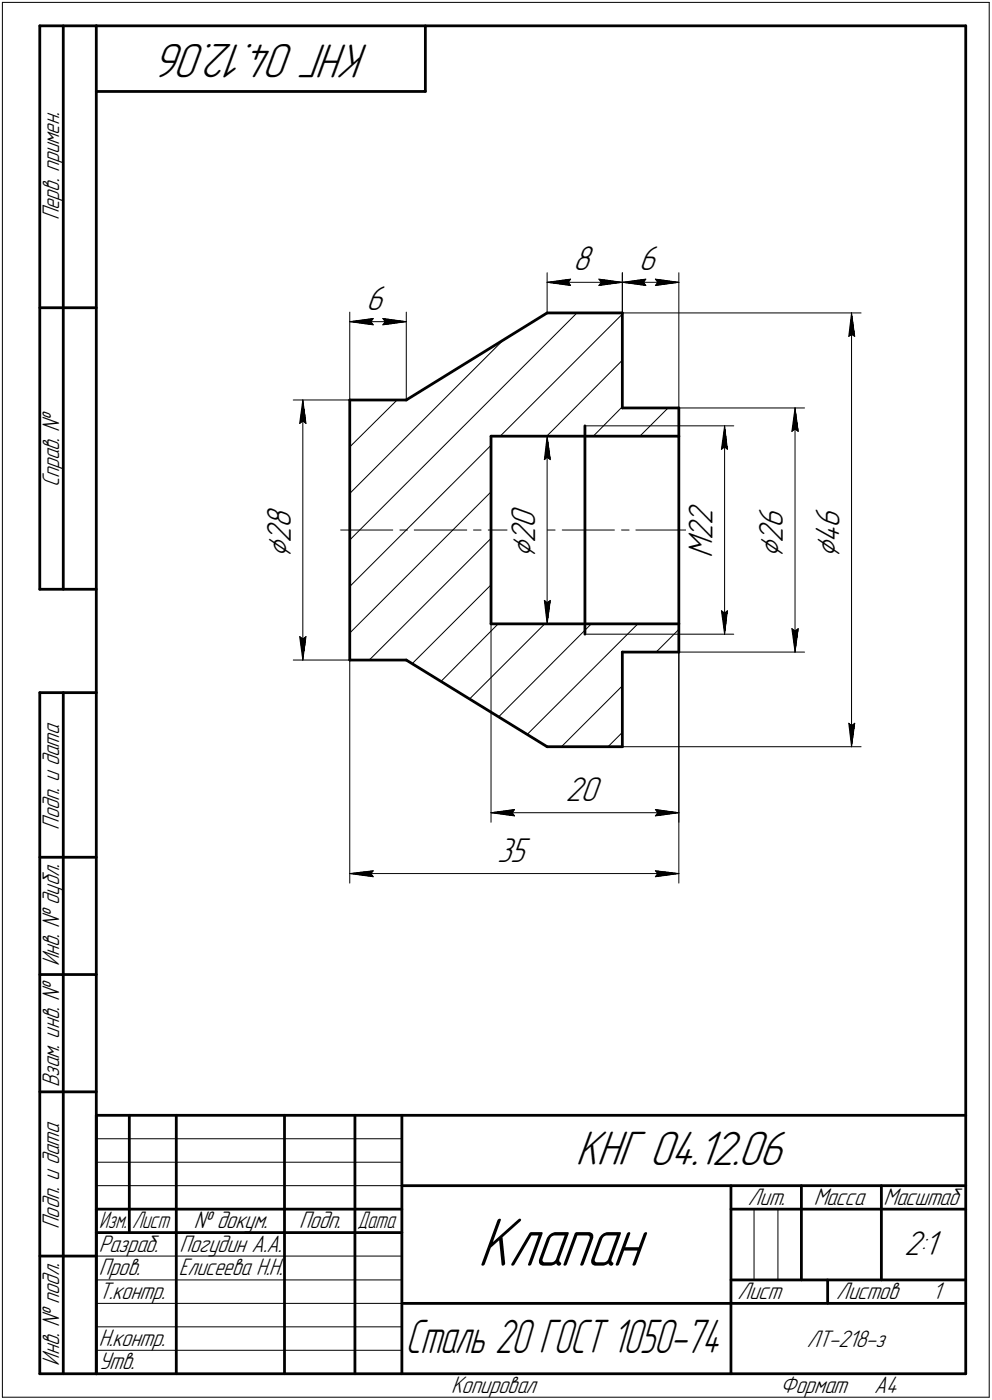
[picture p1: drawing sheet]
<svg xmlns="http://www.w3.org/2000/svg" width="211mm" height="298mm" viewBox="0 0 211 298" stroke-linecap="round" stroke-linejoin="round" font-family="sans-serif">
<defs><g id="words">
<text font-size="15.6" x="101.6" y="269.5">Клапан</text>
<g font-size="10.9">
<text x="78.5" y="9.3" transform="rotate(-180 78.5 9.3)">КНГ 04.12.06</text>
<text x="122.5" y="248.2">КНГ 04.12.06</text>
</g>
<text font-size="10.7" x="86.3" y="288.2">Сталь 20 ГОСТ 1050-74</text>
<g font-size="7.8">
<text x="121.9" y="57.6">8</text>
<text x="135.9" y="57.6">6</text>
<text x="77.9" y="65.9">6</text>
<text x="61.8" y="112.5" transform="rotate(-90 61.8 112.5)">8</text>
<text x="113.9" y="112.5" transform="rotate(-90 113.9 112.5)">0</text>
<text x="151.6" y="111.8" transform="rotate(-90 151.6 111.8)">2</text>
<text x="166.6" y="112.5" transform="rotate(-90 166.6 112.5)">6</text>
<text x="178.6" y="112.5" transform="rotate(-90 178.6 112.5)">6</text>
<text x="61.8" y="118.7" transform="rotate(-90 61.8 118.7)">⌀</text>
<text x="61.8" y="115.7" transform="rotate(-90 61.8 115.7)">2</text>
<text x="113.9" y="118.7" transform="rotate(-90 113.9 118.7)">⌀</text>
<text x="113.9" y="115.7" transform="rotate(-90 113.9 115.7)">2</text>
<text x="151.6" y="118.9" transform="rotate(-90 151.6 118.9)">M</text>
<text x="151.6" y="115" transform="rotate(-90 151.6 115)">2</text>
<text x="166.6" y="118.7" transform="rotate(-90 166.6 118.7)">⌀</text>
<text x="166.6" y="115.7" transform="rotate(-90 166.6 115.7)">2</text>
<text x="178.6" y="118.7" transform="rotate(-90 178.6 118.7)">⌀</text>
<text x="178.6" y="115.7" transform="rotate(-90 178.6 115.7)">4</text>
<text x="120.4" y="170.5">20</text>
<text x="105.8" y="183.5">35</text>
<text x="192.4" y="267.3">2:1</text>
</g>
<g font-size="5.4">
<text x="12.6" y="46.9" transform="rotate(-90 12.6 46.9)">Перв. примен.</text>
<text x="12.6" y="103.8" transform="rotate(-90 12.6 103.8)">Справ. №</text>
<text x="12.6" y="176.7" transform="rotate(-90 12.6 176.7)">Подп. и дата</text>
<text x="12.6" y="205.8" transform="rotate(-90 12.6 205.8)">Инв. № дубл.</text>
<text x="12.6" y="231.5" transform="rotate(-90 12.6 231.5)">Взам. инв. №</text>
<text x="159.1" y="256.6">Лит.</text>
<text x="173.1" y="256.6">Масса</text>
<text x="188" y="256.6">Масштаб</text>
<text x="12.6" y="261.7" transform="rotate(-90 12.6 261.7)">Подп. и дата</text>
<text x="41.2" y="261.6">№ докум.</text>
<text x="63.6" y="261.6">Подп.</text>
<text x="21" y="266.6">Разраб.</text>
<text x="38.2" y="266.6">Погудин А.А.</text>
<text x="21" y="271.6">Пров.</text>
<text x="38" y="271.6">Елисеева Н.Н.</text>
<text x="21" y="276.6">Т.контр.</text>
<text x="156.9" y="276.6">Лист</text>
<text x="178" y="276.6">Листов</text>
<text x="198.4" y="276.6">1</text>
<text x="21" y="286.6">Н.контр.</text>
<text x="171.7" y="286.9">ЛТ-218-з</text>
<text x="12.6" y="290.8" transform="rotate(-90 12.6 290.8)">Инв. № подл.</text>
<text x="21" y="291.6">Утв.</text>
<text x="96" y="296.6">Копировал</text>
<text x="166" y="296.6">Формат</text>
<text x="186" y="296.6">A4</text>
</g>
<g font-size="5.3">
<text x="21.1" y="261.6">Изм.</text>
<text x="28.1" y="261.6">Лист</text>
<text x="76.1" y="261.6">Дата</text>
</g>
</g></defs>
<g fill="none" stroke="#000" stroke-width=".21">
<path d="M.5 .5v297zM.5 .5h210zM210.5 .5v297zM116.4 58.1v8.5zM121.4 59.4l-.5 .7zM127.4 59.4l.5 .7zM127.4 59.4l5 .7zM132.4 58.1v8.5zM137.4 59.4l-.5 .7zM139.4 59.4l.6 .7zM139.4 59.4l5 .7zM144.4 58.1v28.8z"/>
<path d="M74.4 66.5v18.7zM74.4 68.5l5-.7zM74.4 68.5l5 .7zM74.4 68.5h12zM78.9 68.5l.5 .7zM79.4 67.8l-.5 .7zM81.4 69.2l5-.7zM81.4 67.8l.6 .7zM81.4 67.8l5 .7zM82 68.5l-.6 .7zM86.4 66.5v18.7zM116.4 60.1l5-.7z"/>
<path d="M116.4 60.1l5 .7zM116.4 60.1h16zM120.9 60.1l.5 .7zM127.4 60.8l5-.7zM127.9 60.1l-.5 .7zM132.4 76.7l-16.1 16.2zM132.4 66.6h50.8zM132.4 60.1l5-.7zM132.4 60.1l5 .7zM132.4 60.1h12zM136.9 60.1l.5 .7zM139.4 60.8l5-.7z"/>
<path d="M140 60.1l-.6 .7zM180.6 71.6l.6-.4zM181.2 66.6l.7 5zM181.2 71.2l.7 .4zM181.2 66.6l-.6 5zM181.2 66.6v92.4zM62.4 85.2h12zM63.8 90.2l.6-.5zM64.4 85.2l.7 5zM64.4 89.7l.7 .5zM64.4 85.2l-.6 5zM64.4 85.2v55.3z"/>
<path d="M74.4 95.2l10.1-10zM74.4 85.3l.2-.1zM104.5 92.9h13.9zM106.4 92.9l26-26zM115.8 97.9l.6-.5zM116.4 92.9l.7 5zM116.4 97.4l.7 .5zM116.4 92.9l-.6 5zM116.4 92.9v39.9zM124.5 90.7h19.9zM132.4 86.6l-6.2 6.3zM136.1 92.9l6.1-6z"/>
<path d="M144.4 86.9h26.8zM144.4 90.7h11.7zM153.5 95.7l.7-.5zM154.2 90.7l.6 5zM154.2 95.2l.6 .5zM154.2 90.7l-.7 5zM154.2 90.7v44.3zM168.5 91.9l.7-.5zM169.2 86.9l.6 5zM169.2 91.4l.6 .5zM169.2 86.9l-.7 5zM169.2 86.9v52z"/>
<path d="M72.5 112.9h11.1zM74.4 115l48.4-48.4zM74.4 105.1l32.6-32.6zM85.1 112.9h1.6zM88.1 112.9h11.2zM100.8 112.9h1.6zM103.9 112.9h11.1zM116.5 112.9h1.6zM119.6 112.9h11.1zM132.2 112.9h1.7zM135.3 112.9h11.2zM63.8 135.6l.6 4.9z"/>
<path d="M63.8 135.6l.6 .5zM64.4 136.1l.7-.5zM65.1 135.6l-.7 4.9zM74.4 134.8l30.1-30.1zM74.4 124.9l30.1-30.1zM104.5 132.8h13.9zM104.5 132.8v42.3zM106 132.8l-12.2 12.3zM115.8 127.8l.6 5zM115.8 127.8l.6 .6zM116.4 128.4l.7-.6zM117.1 127.8l-.7 5z"/>
<path d="M124.5 135h19.9zM125.8 132.8l-19.7 19.9zM139.6 138.9l4.8-4.9zM144.4 138.9h26.8zM144.4 135h11.7zM144.4 132.8v42.3zM144.4 132.8v55.2zM153.5 130l.7 5zM153.5 130l.7 .6zM154.2 130.6l.6-.6zM154.8 130l-.6 5zM168.5 133.9l.7 5z"/>
<path d="M168.5 133.9l.7 .5zM169.2 134.4l.6-.5zM169.8 133.9l-.6 5zM62.4 140.5h12zM74.4 140.5v47.5zM78.6 140.5l25.9-25.9zM87.7 141.3l16.8-16.8zM99.9 148.8l16-16zM112.2 156.4l23.5-23.6zM119.5 159l12.9-13zM129.4 159l3-3zM132.4 159h50.8z"/>
<path d="M180.6 154l.6 5zM180.6 154l.6 .5zM181.2 154.5l.7-.5zM181.9 154l-.7 5zM104.5 173.1l5-.7zM104.5 173.1l5 .6zM104.5 173.1h39.9zM109 173.1l.5 .6zM109.5 172.4l-.5 .7zM139.4 173.7l5-.6zM139.4 172.4l.6 .7zM139.4 172.4l5 .7z"/>
<path d="M140 173.1l-.6 .6zM74.4 186l5-.6zM74.4 186l5 .7zM74.4 186h70zM78.9 186l.5 .7zM79.4 185.4l-.5 .6zM139.4 186.7l5-.7zM139.4 185.4l.6 .6zM139.4 185.4l5 .6zM140 186l-.6 .7zM20.5 247.5h65zM20.5 252.5h65z"/>
<path d="M20.5 242.5h65zM160.4 257.5v15zM165.5 257.5v15zM20.5 267.5h65zM20.5 272.5h65zM20.5 277.5h65zM.5 297.5h210zM20.5 282.5h65zM20.5 287.5h65z"/>
</g>
<g fill="none" stroke="#000" stroke-width=".59">
<path d="M8.5 5.5v120zM8.5 5.5h12zM13.5 5.5v120zM20.5 5.5v287zM20.5 5.5h185zM20.5 19.5h70zM90.5 5.5v14zM205.5 5.5v287zM8.5 65.5h12zM116.4 66.6h16zM132.4 66.6v20.3zM74.4 85.2v55.3z"/>
<path d="M74.4 85.2h12zM86.4 85.2l30-18.6zM104.5 92.9h39.9zM104.5 92.9v39.9zM124.5 92.9v39.9zM124.5 90.7v2.2zM132.4 86.9h12zM144.4 92.9v39.9zM144.4 86.9v6zM8.5 125.5h12zM104.5 132.8h39.9zM124.5 132.8v2.2z"/>
<path d="M132.4 138.9v20.1zM132.4 138.9h12zM144.4 132.8v6.1zM8.5 147.5v145zM8.5 147.5h12zM13.5 147.5v145zM74.4 140.5h12zM86.4 140.5l30 18.5zM116.4 159h16zM8.5 182.5h12zM8.5 207.5h12zM8.5 232.5h12z"/>
<path d="M20.5 237.5h185zM20.5 237.5v55zM27.5 237.5v25zM37.5 237.5v55zM60.5 237.5v55zM75.5 237.5v55zM85.5 237.5v55zM20.5 257.5h65zM85.5 252.5h120zM155.5 252.5v40zM155.5 257.5h15zM170.5 252.5v20z"/>
<path d="M170.5 257.5h35zM187.5 252.5v20zM8.5 267.5h12zM20.5 262.5h65zM85.5 277.5h70zM155.5 277.5h50zM155.5 272.5h50zM176.1 272.5v5zM8.5 292.5h12zM20.5 292.5h185z"/>
</g>
<g fill="#fff" stroke="#fff" stroke-width=".21">
<path d="M108.2 54.7h2.5zM108.2 54.8h2.5zM108.2 54.9h2.5zM108.2 54.9h2.5zM108.2 55h2.5zM108.2 55.1h2.5zM108.2 55.2h2.5zM108.2 55.3h2.5zM108.2 55.4h2.5zM108.2 55.5h2.5zM108.2 55.5h2.5zM108.2 55.6h2.5zM108.2 55.7h2.5zM108.2 55.8h2.5zM108.2 55.9h2.5zM108.2 56h2.5zM108.2 56h2.5zM108.2 56.1h2.5zM108.2 56.2h2.5zM108.2 56.3h2.5zM108.2 56.4h2.5zM108.2 56.5h2.5zM108.2 56.6h2.5zM108.2 56.6h2.5zM108.2 56.7h2.5zM108.2 56.8h2.5zM108.2 56.9h2.5zM108.2 57h2.5zM108.2 57.1h2.5zM108.2 57.1h2.5zM108.2 57.2h2.5zM108.2 57.3h2.5zM108.2 57.4h2.5zM108.2 57.5h2.5zM108.2 57.6h2.5zM108.2 57.7h2.5zM108.2 57.7h2.5zM108.2 57.8h2.5zM108.2 57.9h2.5zM108.2 58h2.5zM108.2 58.1h2.5zM108.2 58.2h2.5zM108.2 58.3h2.5zM108.2 58.3h2.5zM108.2 58.4h2.5zM108.2 58.5h2.5zM108.2 58.6h2.5zM108.2 58.7h2.5zM108.2 58.8h2.5zM108.2 58.8h2.5zM108.2 58.9h2.5zM108.2 59h2.5zM108.2 59.1h2.5zM108.2 59.2h2.5zM108.2 59.3h2.5zM108.2 59.4h2.5zM108.2 59.4h2.5zM108.2 59.5h2.5zM108.2 59.6h2.5zM108.2 59.7h2.5zM108.2 59.8h2.5zM108.2 59.9h2.5zM108.2 59.9h2.5zM108.2 60h2.5zM108.2 60.1h2.5zM108.2 60.2h2.5zM108.2 60.3h2.5zM108.2 60.4h2.5zM108.2 60.5h2.5zM108.2 60.5h2.5zM108.2 60.6h2.5zM108.2 60.7h2.5zM108.2 60.8h2.5zM108.2 60.9h2.5zM108.2 61h2.5zM108.2 61h2.5zM108.2 61.1h2.5zM108.2 61.2h2.5zM108.2 61.3h2.5zM108.2 61.4h2.5zM108.2 61.5h2.5zM108.2 61.6h2.5zM108.2 61.6h2.5zM108.2 61.7h2.5zM108.2 61.8h2.5zM108.2 61.9h2.5zM108.2 62h2.5zM108.2 62.1h2.5zM108.2 62.1h2.5zM108.2 62.2h2.5zM108.2 62.3h2.5zM108.2 62.4h2.5zM108.2 62.5h2.5zM108.2 62.6h2.5zM108.2 62.7h2.5zM108.2 62.7h2.5zM108.2 62.8h2.5zM108.2 62.9h2.5zM108.2 63h2.5zM108.2 63.1h2.5zM108.2 63.2h2.5zM108.2 63.2h2.5zM108.2 63.3h2.5zM108.2 63.4h2.5zM108.2 63.5h2.5zM108.2 63.6h2.5zM108.2 63.7h2.5zM108.2 63.8h2.5zM108.2 63.8h2.5zM108.2 63.9h2.5zM108.2 64h2.5zM108.2 64.1h2.5zM108.2 64.2h2.5zM108.2 64.3h2.5zM108.2 64.3h2.5zM108.2 64.4h2.5zM108.2 64.5h2.5zM108.2 64.6h2.5z"/>
<path d="M56 107h7.4zM56 107.1h7.4zM56 107.2h7.4zM56 107.3h7.4zM56 107.4h7.4zM56 107.4h7.4zM56 107.5h7.4zM56 107.6h7.4zM56 107.7h7.4zM56 107.8h7.4zM56 107.9h7.4zM56 107.9h7.4zM56 108h7.4zM56 108.1h7.4zM56 108.2h7.4zM56 108.3h7.4zM56 108.4h7.4zM56 108.5h7.4zM56 108.5h7.4zM56 108.6h7.4zM56 108.7h7.4zM56 108.8h7.4zM56 108.9h7.4zM56 109h7.4zM56 109.1h7.4zM56 109.1h7.4zM56 109.2h7.4zM56 109.3h7.4zM56 109.4h7.4zM56 109.5h7.4zM56 109.6h7.4zM56 109.6h7.4zM56 109.7h7.4zM56 109.8h7.4zM56 109.9h7.4zM56 110h7.4zM56 110.1h7.4zM56 110.2h7.4zM56 110.2h7.4zM56 110.3h7.4zM56 110.4h7.4zM56 110.5h7.4zM56 110.6h7.4zM56 110.7h7.4zM56 110.7h7.4zM56 110.8h7.4zM56 110.9h7.4zM56 111h7.4zM56 111.1h7.4zM56 111.2h7.4zM56 111.3h7.4zM56 111.3h7.4zM56 111.4h7.4zM56 111.5h7.4zM56 111.6h7.4zM56 111.7h7.4zM56 111.8h7.4zM56 111.8h7.4zM56 111.9h7.4zM56 112h7.4zM56 112.1h7.4zM56 112.2h7.4zM56 112.3h7.4zM56 112.4h7.4zM56 112.4h7.4zM56 112.5h7.4zM56 112.6h7.4zM56 112.7h7.4zM56 112.8h7.4zM56 112.9h7.4zM56 112.9h7.4zM56 113h7.4zM56 113.1h7.4zM56 113.2h7.4zM56 113.3h7.4zM56 113.4h7.4zM56 113.5h7.4zM56 113.5h7.4zM56 113.6h7.4zM56 113.7h7.4zM56 113.8h7.4zM56 113.9h7.4zM56 114h7.4zM56 114h7.4zM56 114.1h7.4zM56 114.2h7.4zM56 114.3h7.4zM56 114.4h7.4zM56 114.5h7.4zM56 114.6h7.4zM56 114.6h7.4zM56 114.7h7.4zM56 114.8h7.4zM56 114.9h7.4zM56 115h7.4zM56 115.1h7.4zM56 115.1h7.4zM56 115.2h7.4zM56 115.3h7.4zM56 115.4h7.4zM56 115.5h7.4zM56 115.6h7.4zM56 115.7h7.4zM56 115.7h7.4zM56 115.8h7.4zM56 115.9h7.4zM56 116h7.4zM56 116.1h7.4zM56 116.2h7.4zM56 116.2h7.4zM56 116.3h7.4zM56 116.4h7.4zM56 116.5h7.4zM56 116.6h7.4zM56 116.7h7.4zM56 116.8h7.4zM56 116.8h7.4zM56 116.9h7.4zM56 117h7.4zM56 117.1h7.4zM56 117.2h7.4zM56 117.3h7.4zM56 117.3h7.4zM56 117.4h7.4zM56 117.5h7.4zM56 117.6h7.4zM56 117.7h7.4zM56 117.8h7.4zM56 117.9h7.4zM56 117.9h7.4zM56 118h7.4zM56 118.1h7.4zM56 118.2h7.4zM56 118.3h7.4zM56 118.4h7.4zM56 118.4h7.4zM56 118.5h7.4zM56 118.6h7.4z"/>
<path d="M64.3 85.4h.3zM64.3 85.5h.3zM64.3 85.6h.4zM64.3 85.7h.4zM64.2 85.8h.5zM64.2 85.9h.6zM64.2 85.9h.6zM64.1 86h.8zM64.1 86.1h.8zM64 86.2h.9zM64 86.3h.9zM63.9 86.4h1zM63.9 86.4h1.1zM63.9 86.5h1.1zM63.8 86.6h1.3zM63.8 86.7h1.3zM63.8 86.8h1.4zM63.8 86.9h1.4zM63.7 87h1.5zM63.7 87h1.6zM63.7 87.1h1.6zM63.7 87.2h1.6zM63.7 87.3h1.6zM63.7 87.4h1.6zM63.7 87.5h1.6zM63.7 87.5h1.6zM63.7 87.6h1.7zM63.6 87.7h1.8zM63.6 87.8h1.8zM63.6 87.9h1.8zM63.6 88h1.8zM63.6 88.1h1.8zM63.6 88.1h1.8zM63.6 88.2h1.8zM63.6 88.3h1.8zM63.6 88.4h1.8zM63.5 88.5h1.9zM63.5 88.6h1.9zM63.5 88.6h1.9zM63.5 88.7h1.9zM63.5 88.8h1.9zM63.5 88.9h2zM63.5 89h2zM63.5 89.1h2zM63.5 89.2h2zM63.4 89.2h2.1zM63.4 89.3h2.1zM63.4 89.4h2.1zM63.4 89.5h2.2zM63.4 89.6h2.2zM63.4 89.7h2.2zM63.4 89.7h2.2zM63.4 89.8h2.2zM63.4 89.9h2.2zM63.3 90h2.3zM63.3 90.1h2.4zM63.3 90.2h2.4zM63.3 90.3h2.4zM63.3 90.3h2.4zM63.3 90.4h2.4zM63.3 90.5h2.4zM63.3 90.6h2.4z"/>
<path d="M63.2 135h2.5zM63.3 135.1h2.4zM63.3 135.2h2.4zM63.3 135.3h2.4zM63.3 135.4h2.4zM63.3 135.5h2.4zM63.3 135.6h2.4zM63.3 135.6h2.4zM63.3 135.7h2.3zM63.4 135.8h2.2zM63.4 135.9h2.2zM63.4 136h2.2zM63.4 136.1h2.2zM63.4 136.1h2.2zM63.4 136.2h2.2zM63.4 136.3h2.1zM63.4 136.4h2.1zM63.4 136.5h2.1zM63.5 136.6h2zM63.5 136.7h2zM63.5 136.7h2zM63.5 136.8h2zM63.5 136.9h1.9zM63.5 137h1.9zM63.5 137.1h1.9zM63.5 137.2h1.9zM63.5 137.2h1.9zM63.6 137.3h1.8zM63.6 137.4h1.8zM63.6 137.5h1.8zM63.6 137.6h1.8zM63.6 137.7h1.8zM63.6 137.8h1.8zM63.6 137.8h1.8zM63.6 137.9h1.8zM63.6 138h1.8zM63.7 138.1h1.7zM63.7 138.2h1.6zM63.7 138.3h1.6zM63.7 138.3h1.6zM63.7 138.4h1.6zM63.7 138.5h1.6zM63.7 138.6h1.6zM63.7 138.7h1.6zM63.7 138.8h1.5zM63.8 138.9h1.4zM63.8 138.9h1.4zM63.8 139h1.3zM63.8 139.1h1.3zM63.9 139.2h1.1zM63.9 139.3h1.1zM63.9 139.4h1zM64 139.4h.9zM64 139.5h.9zM64.1 139.6h.8zM64.1 139.7h.8zM64.2 139.8h.6zM64.2 139.9h.6zM64.2 140h.5zM64.3 140h.4zM64.3 140.1h.4zM64.3 140.2h.3zM64.3 140.3h.3z"/>
<path d="M78 60.4h5zM78 60.5h5zM78 60.5h5zM78 60.6h5zM78 60.7h5zM78 60.8h5zM78 60.9h5zM78 61h5zM78 61h5zM78 61.1h5zM78 61.2h5zM78 61.3h5zM78 61.4h5zM78 61.5h5zM78 61.6h5zM78 61.6h5zM78 61.7h5zM78 61.8h5zM78 61.9h5zM78 62h5zM78 62.1h5zM78 62.1h5zM78 62.2h5zM78 62.3h5zM78 62.4h5zM78 62.5h5zM78 62.6h5zM78 62.7h5zM78 62.7h5zM78 62.8h5zM78 62.9h5zM78 63h5zM78 63.1h5zM78 63.2h5zM78 63.2h5zM78 63.3h5zM78 63.4h5zM78 63.5h5zM78 63.6h5zM78 63.7h5zM78 63.8h5zM78 63.8h5zM78 63.9h5zM78 64h5zM78 64.1h5zM78 64.2h5zM78 64.3h5zM78 64.3h5zM78 64.4h5zM78 64.5h5zM78 64.6h5zM78 64.7h5zM78 64.8h5zM78 64.9h5zM78 64.9h5zM78 65h5zM78 65.1h5zM78 65.2h5zM78 65.3h5zM78 65.4h5zM78 65.4h5zM78 65.5h5zM78 65.6h5zM78 65.7h5zM78 65.8h5zM78 65.9h5zM78 66h5zM78 66h5zM78 66.1h5zM78 66.2h5zM78 66.3h5zM78 66.4h5zM78 66.5h5zM78 66.5h5zM78 66.6h5zM78 66.7h5zM78 66.8h5zM78 66.9h5zM78 67h5zM78 67.1h5zM78 67.1h5zM78 67.2h5zM78 67.3h5zM78 67.4h5z"/>
<path d="M79.3 67.3h.6zM78.7 67.4h1.2zM78.1 67.5h1.8zM77.5 67.6h2.4zM76.9 67.6h3zM76.2 67.7h3.7zM76 67.8h3.9zM75.9 67.9h4zM75.6 68h4.3zM75.4 68.1h4.5zM75.3 68.2h4.6zM75 68.2h4.9zM74.8 68.3h5.1zM74.7 68.4h5.2zM74.4 68.5h5.5zM74.7 68.6h5.2zM74.9 68.7h5zM75.1 68.7h4.8zM75.4 68.8h4.5zM75.6 68.9h4.3zM75.8 69h4.1zM76 69.1h3.9zM76.2 69.2h3.7zM76.9 69.3h3zM77.5 69.3h2.4zM78.1 69.4h1.8zM78.7 69.5h1.2zM79.3 69.6h.6z"/>
<path d="M80.9 67.3h.7zM80.9 67.4h1.3zM80.9 67.5h1.9zM80.9 67.6h2.6zM80.9 67.6h3.2zM80.9 67.7h3.8zM80.9 67.8h4zM80.9 67.9h4.2zM80.9 68h4.4zM80.9 68.1h4.6zM80.9 68.2h4.8zM80.9 68.2h5zM80.9 68.3h5.2zM80.9 68.4h5.4zM80.9 68.5h5.5zM80.9 68.6h5.4zM80.9 68.7h5.1zM80.9 68.7h5zM80.9 68.8h4.7zM80.9 68.9h4.4zM80.9 69h4.3zM80.9 69.1h4zM80.9 69.2h3.8zM80.9 69.3h3.2zM80.9 69.3h2.6zM80.9 69.4h1.9zM80.9 69.5h1.3zM80.9 69.6h.7z"/>
<path d="M121.9 52h5zM121.9 52.1h5zM121.9 52.2h5zM121.9 52.2h5zM121.9 52.3h5zM121.9 52.4h5zM121.9 52.5h5zM121.9 52.6h5zM121.9 52.7h5zM121.9 52.7h5zM121.9 52.8h5zM121.9 52.9h5zM121.9 53h5zM121.9 53.1h5zM121.9 53.2h5zM121.9 53.3h5zM121.9 53.3h5zM121.9 53.4h5zM121.9 53.5h5zM121.9 53.6h5zM121.9 53.7h5zM121.9 53.8h5zM121.9 53.8h5zM121.9 53.9h5zM121.9 54h5zM121.9 54.1h5zM121.9 54.2h5zM121.9 54.3h5zM121.9 54.4h5zM121.9 54.4h5zM121.9 54.5h5zM121.9 54.6h5zM121.9 54.7h5zM121.9 54.8h5zM121.9 54.9h5zM121.9 54.9h5zM121.9 55h5zM121.9 55.1h5zM121.9 55.2h5zM121.9 55.3h5zM121.9 55.4h5zM121.9 55.5h5zM121.9 55.5h5zM121.9 55.6h5zM121.9 55.7h5zM121.9 55.8h5zM121.9 55.9h5zM121.9 56h5zM121.9 56h5zM121.9 56.1h5zM121.9 56.2h5zM121.9 56.3h5zM121.9 56.4h5zM121.9 56.5h5zM121.9 56.6h5zM121.9 56.6h5zM121.9 56.7h5zM121.9 56.8h5zM121.9 56.9h5zM121.9 57h5zM121.9 57.1h5zM121.9 57.1h5zM121.9 57.2h5zM121.9 57.3h5zM121.9 57.4h5zM121.9 57.5h5zM121.9 57.6h5zM121.9 57.7h5zM121.9 57.7h5zM121.9 57.8h5zM121.9 57.9h5zM121.9 58h5zM121.9 58.1h5zM121.9 58.2h5zM121.9 58.3h5zM121.9 58.3h5zM121.9 58.4h5zM121.9 58.5h5zM121.9 58.6h5zM121.9 58.7h5zM121.9 58.8h5zM121.9 58.8h5zM121.9 58.9h5zM121.9 59h5z"/>
<path d="M121.2 59h.7zM120.5 59.1h1.4zM119.7 59.2h2.2zM119 59.3h2.9zM118.2 59.4h3.7zM118 59.4h3.9zM117.9 59.5h4zM117.6 59.6h4.3zM117.4 59.7h4.5zM117.3 59.8h4.6zM117 59.9h4.9zM116.8 59.9h5.1zM116.7 60h5.2zM116.4 60.1h5.5zM116.7 60.2h5.2zM116.8 60.3h5.1zM117 60.4h4.9zM117.3 60.5h4.6zM117.4 60.5h4.5zM117.6 60.6h4.3zM117.9 60.7h4zM118 60.8h3.9zM118.2 60.9h3.7zM118.9 61h3zM119.5 61h2.4zM120.1 61.1h1.8zM120.7 61.2h1.2zM121.3 61.3h.6z"/>
<path d="M126.9 59h.8zM126.9 59.1h1.5zM126.9 59.2h2.3zM126.9 59.3h3.1zM126.9 59.4h3.7zM126.9 59.4h4zM126.9 59.5h4.2zM126.9 59.6h4.3zM126.9 59.7h4.6zM126.9 59.8h4.8zM126.9 59.9h4.9zM126.9 59.9h5.2zM126.9 60h5.3zM126.9 60.1h5.5zM126.9 60.2h5.3zM126.9 60.3h5.2zM126.9 60.4h4.9zM126.9 60.5h4.8zM126.9 60.5h4.6zM126.9 60.6h4.3zM126.9 60.7h4.2zM126.9 60.8h4zM126.9 60.9h3.7zM126.9 61h3.1zM126.9 61h2.6zM126.9 61.1h1.9zM126.9 61.2h1.3zM126.9 61.3h.7z"/>
<path d="M136 52h5zM136 52.1h5zM136 52.2h5zM136 52.2h5zM136 52.3h5zM136 52.4h5zM136 52.5h5zM136 52.6h5zM136 52.7h5zM136 52.7h5zM136 52.8h5zM136 52.9h5zM136 53h5zM136 53.1h5zM136 53.2h5zM136 53.3h5zM136 53.3h5zM136 53.4h5zM136 53.5h5zM136 53.6h5zM136 53.7h5zM136 53.8h5zM136 53.8h5zM136 53.9h5zM136 54h5zM136 54.1h5zM136 54.2h5zM136 54.3h5zM136 54.4h5zM136 54.4h5zM136 54.5h5zM136 54.6h5zM136 54.7h5zM136 54.8h5zM136 54.9h5zM136 54.9h5zM136 55h5zM136 55.1h5zM136 55.2h5zM136 55.3h5zM136 55.4h5zM136 55.5h5zM136 55.5h5zM136 55.6h5zM136 55.7h5zM136 55.8h5zM136 55.9h5zM136 56h5zM136 56h5zM136 56.1h5zM136 56.2h5zM136 56.3h5zM136 56.4h5zM136 56.5h5zM136 56.6h5zM136 56.6h5zM136 56.7h5zM136 56.8h5zM136 56.9h5zM136 57h5zM136 57.1h5zM136 57.1h5zM136 57.2h5zM136 57.3h5zM136 57.4h5zM136 57.5h5zM136 57.6h5zM136 57.7h5zM136 57.7h5zM136 57.8h5zM136 57.9h5zM136 58h5zM136 58.1h5zM136 58.2h5zM136 58.3h5zM136 58.3h5zM136 58.4h5zM136 58.5h5zM136 58.6h5zM136 58.7h5zM136 58.8h5zM136 58.8h5zM136 58.9h5zM136 59h5z"/>
<path d="M137.2 59h.7zM136.5 59.1h1.4zM135.7 59.2h2.2zM135 59.3h2.9zM134.2 59.4h3.7zM134 59.4h3.9zM133.9 59.5h4zM133.6 59.6h4.3zM133.4 59.7h4.5zM133.3 59.8h4.6zM133 59.9h4.9zM132.8 59.9h5.1zM132.7 60h5.2zM132.4 60.1h5.5zM132.7 60.2h5.2zM132.8 60.3h5.1zM133 60.4h4.9zM133.3 60.5h4.6zM133.4 60.5h4.5zM133.6 60.6h4.3zM133.9 60.7h4zM134 60.8h3.9zM134.2 60.9h3.7zM134.9 61h3zM135.5 61h2.4zM136.1 61.1h1.8zM136.7 61.2h1.2zM137.3 61.3h.6z"/>
<path d="M138.9 59h.8zM138.9 59.1h1.6zM138.9 59.2h2.3zM138.9 59.3h3.1zM138.9 59.4h3.8zM138.9 59.4h4zM138.9 59.5h4.2zM138.9 59.6h4.4zM138.9 59.7h4.6zM138.9 59.8h4.8zM138.9 59.9h4.9zM138.9 59.9h5.2zM138.9 60h5.4zM138.9 60.1h5.5zM138.9 60.2h5.4zM138.9 60.3h5.2zM138.9 60.4h4.9zM138.9 60.5h4.8zM138.9 60.5h4.6zM138.9 60.6h4.4zM138.9 60.7h4.2zM138.9 60.8h4zM138.9 60.9h3.8zM138.9 61h3.2zM138.9 61h2.6zM138.9 61.1h1.9zM138.9 61.2h1.3zM138.9 61.3h.7z"/>
<path d="M172.8 107h7.5zM172.8 107.1h7.5zM172.8 107.2h7.5zM172.8 107.3h7.5zM172.8 107.4h7.5zM172.8 107.4h7.5zM172.8 107.5h7.5zM172.8 107.6h7.5zM172.8 107.7h7.5zM172.8 107.8h7.5zM172.8 107.9h7.5zM172.8 107.9h7.5zM172.8 108h7.5zM172.8 108.1h7.5zM172.8 108.2h7.5zM172.8 108.3h7.5zM172.8 108.4h7.5zM172.8 108.5h7.5zM172.8 108.5h7.5zM172.8 108.6h7.5zM172.8 108.7h7.5zM172.8 108.8h7.5zM172.8 108.9h7.5zM172.8 109h7.5zM172.8 109.1h7.5zM172.8 109.1h7.5zM172.8 109.2h7.5zM172.8 109.3h7.5zM172.8 109.4h7.5zM172.8 109.5h7.5zM172.8 109.6h7.5zM172.8 109.6h7.5zM172.8 109.7h7.5zM172.8 109.8h7.5zM172.8 109.9h7.5zM172.8 110h7.5zM172.8 110.1h7.5zM172.8 110.2h7.5zM172.8 110.2h7.5zM172.8 110.3h7.5zM172.8 110.4h7.5zM172.8 110.5h7.5zM172.8 110.6h7.5zM172.8 110.7h7.5zM172.8 110.7h7.5zM172.8 110.8h7.5zM172.8 110.9h7.5zM172.8 111h7.5zM172.8 111.1h7.5zM172.8 111.2h7.5zM172.8 111.3h7.5zM172.8 111.3h7.5zM172.8 111.4h7.5zM172.8 111.5h7.5zM172.8 111.6h7.5zM172.8 111.7h7.5zM172.8 111.8h7.5zM172.8 111.8h7.5zM172.8 111.9h7.5zM172.8 112h7.5zM172.8 112.1h7.5zM172.8 112.2h7.5zM172.8 112.3h7.5zM172.8 112.4h7.5zM172.8 112.4h7.5zM172.8 112.5h7.5zM172.8 112.6h7.5zM172.8 112.7h7.5zM172.8 112.8h7.5zM172.8 112.9h7.5zM172.8 112.9h7.5zM172.8 113h7.5zM172.8 113.1h7.5zM172.8 113.2h7.5zM172.8 113.3h7.5zM172.8 113.4h7.5zM172.8 113.5h7.5zM172.8 113.5h7.5zM172.8 113.6h7.5zM172.8 113.7h7.5zM172.8 113.8h7.5zM172.8 113.9h7.5zM172.8 114h7.5zM172.8 114h7.5zM172.8 114.1h7.5zM172.8 114.2h7.5zM172.8 114.3h7.5zM172.8 114.4h7.5zM172.8 114.5h7.5zM172.8 114.6h7.5zM172.8 114.6h7.5zM172.8 114.7h7.5zM172.8 114.8h7.5zM172.8 114.9h7.5zM172.8 115h7.5zM172.8 115.1h7.5zM172.8 115.1h7.5zM172.8 115.2h7.5zM172.8 115.3h7.5zM172.8 115.4h7.5zM172.8 115.5h7.5zM172.8 115.6h7.5zM172.8 115.7h7.5zM172.8 115.7h7.5zM172.8 115.8h7.5zM172.8 115.9h7.5zM172.8 116h7.5zM172.8 116.1h7.5zM172.8 116.2h7.5zM172.8 116.2h7.5zM172.8 116.3h7.5zM172.8 116.4h7.5zM172.8 116.5h7.5zM172.8 116.6h7.5zM172.8 116.7h7.5zM172.8 116.8h7.5zM172.8 116.8h7.5zM172.8 116.9h7.5zM172.8 117h7.5zM172.8 117.1h7.5zM172.8 117.2h7.5zM172.8 117.3h7.5zM172.8 117.3h7.5zM172.8 117.4h7.5zM172.8 117.5h7.5zM172.8 117.6h7.5zM172.8 117.7h7.5zM172.8 117.8h7.5zM172.8 117.9h7.5zM172.8 117.9h7.5zM172.8 118h7.5zM172.8 118.1h7.5zM172.8 118.2h7.5zM172.8 118.3h7.5zM172.8 118.4h7.5zM172.8 118.4h7.5zM172.8 118.5h7.5zM172.8 118.6h7.5z"/>
<path d="M181.1 66.9h.3zM181.1 67h.3zM181.1 67.1h.3zM181 67.1h.4zM181 67.2h.4zM180.9 67.3h.6zM180.9 67.4h.6zM180.9 67.5h.7zM180.8 67.6h.8zM180.8 67.6h.9zM180.8 67.7h.9zM180.8 67.8h.9zM180.8 67.9h1zM180.7 68h1.1zM180.7 68.1h1.2zM180.7 68.2h1.2zM180.6 68.2h1.3zM180.6 68.3h1.3zM180.5 68.4h1.4zM180.5 68.5h1.5zM180.5 68.6h1.5zM180.5 68.7h1.5zM180.5 68.7h1.5zM180.5 68.8h1.5zM180.5 68.9h1.5zM180.5 69h1.5zM180.4 69.1h1.7zM180.4 69.2h1.7zM180.4 69.3h1.7zM180.4 69.3h1.7zM180.4 69.4h1.7zM180.4 69.5h1.7zM180.4 69.6h1.7zM180.3 69.7h1.9zM180.3 69.8h1.9zM180.3 69.8h1.9zM180.3 69.9h1.9zM180.3 70h1.9zM180.3 70.1h1.9zM180.3 70.2h1.9zM180.3 70.3h1.9zM180.3 70.4h2zM180.3 70.4h2zM180.3 70.5h2zM180.3 70.6h2zM180.3 70.7h2zM180.3 70.8h2zM180.3 70.9h2zM180.2 71h2.2zM180.2 71h2.2zM180.2 71.1h2.2zM180.2 71.2h2.2zM180.2 71.3h2.2zM180.2 71.4h2.2zM180.2 71.5h2.2zM180.1 71.5h2.4zM180.1 71.6h2.4zM180.1 71.7h2.4zM180.1 71.8h2.4zM180.1 71.9h2.4zM180.1 72h2.4zM180.1 72.1h2.4z"/>
<path d="M180 153.5h2.5zM180.1 153.6h2.4zM180.1 153.7h2.4zM180.1 153.8h2.4zM180.1 153.8h2.4zM180.1 153.9h2.4zM180.1 154h2.4zM180.1 154.1h2.4zM180.2 154.2h2.2zM180.2 154.3h2.2zM180.2 154.3h2.2zM180.2 154.4h2.2zM180.2 154.5h2.2zM180.2 154.6h2.2zM180.2 154.7h2.2zM180.3 154.8h2zM180.3 154.9h2zM180.3 154.9h2zM180.3 155h2zM180.3 155.1h2zM180.3 155.2h2zM180.3 155.3h2zM180.3 155.4h1.9zM180.3 155.4h1.9zM180.3 155.5h1.9zM180.3 155.6h1.9zM180.3 155.7h1.9zM180.3 155.8h1.9zM180.3 155.9h1.9zM180.3 156h1.9zM180.4 156h1.7zM180.4 156.1h1.7zM180.4 156.2h1.7zM180.4 156.3h1.7zM180.4 156.4h1.7zM180.4 156.5h1.7zM180.4 156.5h1.7zM180.5 156.6h1.5zM180.5 156.7h1.5zM180.5 156.8h1.5zM180.5 156.9h1.5zM180.5 157h1.5zM180.5 157.1h1.5zM180.5 157.1h1.5zM180.5 157.2h1.4zM180.6 157.3h1.3zM180.6 157.4h1.3zM180.7 157.5h1.2zM180.7 157.6h1.2zM180.7 157.6h1.1zM180.8 157.7h1zM180.8 157.8h.9zM180.8 157.9h.9zM180.8 158h.9zM180.8 158.1h.8zM180.9 158.2h.7zM180.9 158.2h.6zM180.9 158.3h.6zM181 158.4h.4zM181 158.5h.4zM181.1 158.6h.3zM181.1 158.7h.3zM181.1 158.7h.3z"/>
<path d="M160.8 107h7.3zM160.8 107.1h7.3zM160.8 107.2h7.3zM160.8 107.3h7.3zM160.8 107.4h7.3zM160.8 107.4h7.3zM160.8 107.5h7.3zM160.8 107.6h7.3zM160.8 107.7h7.3zM160.8 107.8h7.3zM160.8 107.9h7.3zM160.8 107.9h7.3zM160.8 108h7.3zM160.8 108.1h7.3zM160.8 108.2h7.3zM160.8 108.3h7.3zM160.8 108.4h7.3zM160.8 108.5h7.3zM160.8 108.5h7.3zM160.8 108.6h7.3zM160.8 108.7h7.3zM160.8 108.8h7.3zM160.8 108.9h7.3zM160.8 109h7.3zM160.8 109.1h7.3zM160.8 109.1h7.3zM160.8 109.2h7.3zM160.8 109.3h7.3zM160.8 109.4h7.3zM160.8 109.5h7.3zM160.8 109.6h7.3zM160.8 109.6h7.3zM160.8 109.7h7.3zM160.8 109.8h7.3zM160.8 109.9h7.3zM160.8 110h7.3zM160.8 110.1h7.3zM160.8 110.2h7.3zM160.8 110.2h7.3zM160.8 110.3h7.3zM160.8 110.4h7.3zM160.8 110.5h7.3zM160.8 110.6h7.3zM160.8 110.7h7.3zM160.8 110.7h7.3zM160.8 110.8h7.3zM160.8 110.9h7.3zM160.8 111h7.3zM160.8 111.1h7.3zM160.8 111.2h7.3zM160.8 111.3h7.3zM160.8 111.3h7.3zM160.8 111.4h7.3zM160.8 111.5h7.3zM160.8 111.6h7.3zM160.8 111.7h7.3zM160.8 111.8h7.3zM160.8 111.8h7.3zM160.8 111.9h7.3zM160.8 112h7.3zM160.8 112.1h7.3zM160.8 112.2h7.3zM160.8 112.3h7.3zM160.8 112.4h7.3zM160.8 112.4h7.3zM160.8 112.5h7.3zM160.8 112.6h7.3zM160.8 112.7h7.3zM160.8 112.8h7.3zM160.8 112.9h7.3zM160.8 112.9h7.3zM160.8 113h7.3zM160.8 113.1h7.3zM160.8 113.2h7.3zM160.8 113.3h7.3zM160.8 113.4h7.3zM160.8 113.5h7.3zM160.8 113.5h7.3zM160.8 113.6h7.3zM160.8 113.7h7.3zM160.8 113.8h7.3zM160.8 113.9h7.3zM160.8 114h7.3zM160.8 114h7.3zM160.8 114.1h7.3zM160.8 114.2h7.3zM160.8 114.3h7.3zM160.8 114.4h7.3zM160.8 114.5h7.3zM160.8 114.6h7.3zM160.8 114.6h7.3zM160.8 114.7h7.3zM160.8 114.8h7.3zM160.8 114.9h7.3zM160.8 115h7.3zM160.8 115.1h7.3zM160.8 115.1h7.3zM160.8 115.2h7.3zM160.8 115.3h7.3zM160.8 115.4h7.3zM160.8 115.5h7.3zM160.8 115.6h7.3zM160.8 115.7h7.3zM160.8 115.7h7.3zM160.8 115.8h7.3zM160.8 115.9h7.3zM160.8 116h7.3zM160.8 116.1h7.3zM160.8 116.2h7.3zM160.8 116.2h7.3zM160.8 116.3h7.3zM160.8 116.4h7.3zM160.8 116.5h7.3zM160.8 116.6h7.3zM160.8 116.7h7.3zM160.8 116.8h7.3zM160.8 116.8h7.3zM160.8 116.9h7.3zM160.8 117h7.3zM160.8 117.1h7.3zM160.8 117.2h7.3zM160.8 117.3h7.3zM160.8 117.3h7.3zM160.8 117.4h7.3zM160.8 117.5h7.3zM160.8 117.6h7.3zM160.8 117.7h7.3zM160.8 117.8h7.3zM160.8 117.9h7.3zM160.8 117.9h7.3zM160.8 118h7.3zM160.8 118.1h7.3zM160.8 118.2h7.3zM160.8 118.3h7.3zM160.8 118.4h7.3zM160.8 118.4h7.3zM160.8 118.5h7.3zM160.8 118.6h7.3z"/>
<path d="M169.1 87.1h.2zM169.1 87.2h.2zM169 87.3h.4zM169 87.4h.4zM168.9 87.5h.5zM168.9 87.5h.6zM168.9 87.6h.6zM168.8 87.7h.8zM168.8 87.8h.8zM168.7 87.9h1zM168.7 88h1zM168.7 88.1h1zM168.7 88.1h1.1zM168.7 88.2h1.1zM168.6 88.3h1.2zM168.6 88.4h1.2zM168.5 88.5h1.4zM168.5 88.6h1.4zM168.4 88.6h1.5zM168.4 88.7h1.6zM168.4 88.8h1.6zM168.4 88.9h1.6zM168.4 89h1.6zM168.4 89.1h1.6zM168.4 89.2h1.6zM168.4 89.2h1.6zM168.3 89.3h1.7zM168.3 89.4h1.8zM168.3 89.5h1.8zM168.3 89.6h1.8zM168.3 89.7h1.8zM168.3 89.7h1.8zM168.3 89.8h1.8zM168.2 89.9h1.9zM168.2 90h1.9zM168.2 90.1h1.9zM168.2 90.2h2zM168.2 90.3h2zM168.2 90.3h2zM168.2 90.4h2zM168.1 90.5h2.1zM168.1 90.6h2.1zM168.1 90.7h2.1zM168.1 90.8h2.1zM168.1 90.8h2.1zM168.1 90.9h2.2zM168.1 91h2.2zM168.1 91.1h2.2zM168.1 91.2h2.2zM168.1 91.3h2.2zM168.1 91.4h2.2zM168.1 91.4h2.2zM168.1 91.5h2.2zM168.1 91.6h2.2zM168.1 91.7h2.2zM168 91.8h2.3zM168 91.9h2.3zM168 91.9h2.3zM168 92h2.3zM168 92.1h2.3zM168 92.2h2.3zM168 92.3h2.3z"/>
<path d="M167.9 133.3h2.4zM168 133.4h2.3zM168 133.5h2.3zM168 133.6h2.3zM168 133.7h2.3zM168 133.8h2.3zM168 133.9h2.3zM168 133.9h2.3zM168.1 134h2.2zM168.1 134.1h2.2zM168.1 134.2h2.2zM168.1 134.3h2.2zM168.1 134.4h2.2zM168.1 134.5h2.2zM168.1 134.5h2.2zM168.1 134.6h2.2zM168.1 134.7h2.2zM168.1 134.8h2.2zM168.1 134.9h2.1zM168.1 135h2.1zM168.1 135h2.1zM168.1 135.1h2.1zM168.1 135.2h2.1zM168.2 135.3h2zM168.2 135.4h2zM168.2 135.5h2zM168.2 135.6h2zM168.2 135.6h1.9zM168.2 135.7h1.9zM168.2 135.8h1.9zM168.3 135.9h1.8zM168.3 136h1.8zM168.3 136.1h1.8zM168.3 136.1h1.8zM168.3 136.2h1.8zM168.3 136.3h1.8zM168.3 136.4h1.7zM168.4 136.5h1.6zM168.4 136.6h1.6zM168.4 136.7h1.6zM168.4 136.7h1.6zM168.4 136.8h1.6zM168.4 136.9h1.6zM168.4 137h1.6zM168.4 137.1h1.5zM168.5 137.2h1.4zM168.5 137.2h1.4zM168.6 137.3h1.2zM168.6 137.4h1.2zM168.7 137.5h1.1zM168.7 137.6h1.1zM168.7 137.7h1zM168.7 137.8h1zM168.7 137.8h1zM168.8 137.9h.8zM168.8 138h.8zM168.9 138.1h.6zM168.9 138.2h.6zM168.9 138.3h.5zM169 138.3h.4zM169 138.4h.4zM169.1 138.5h.2zM169.1 138.6h.2z"/>
<path d="M108 107h7.5zM108 107.1h7.5zM108 107.2h7.5zM108 107.3h7.5zM108 107.4h7.5zM108 107.4h7.5zM108 107.5h7.5zM108 107.6h7.5zM108 107.7h7.5zM108 107.8h7.5zM108 107.9h7.5zM108 107.9h7.5zM108 108h7.5zM108 108.1h7.5zM108 108.2h7.5zM108 108.3h7.5zM108 108.4h7.5zM108 108.5h7.5zM108 108.5h7.5zM108 108.6h7.5zM108 108.7h7.5zM108 108.8h7.5zM108 108.9h7.5zM108 109h7.5zM108 109.1h7.5zM108 109.1h7.5zM108 109.2h7.5zM108 109.3h7.5zM108 109.4h7.5zM108 109.5h7.5zM108 109.6h7.5zM108 109.6h7.5zM108 109.7h7.5zM108 109.8h7.5zM108 109.9h7.5zM108 110h7.5zM108 110.1h7.5zM108 110.2h7.5zM108 110.2h7.5zM108 110.3h7.5zM108 110.4h7.5zM108 110.5h7.5zM108 110.6h7.5zM108 110.7h7.5zM108 110.7h7.5zM108 110.8h7.5zM108 110.9h7.5zM108 111h7.5zM108 111.1h7.5zM108 111.2h7.5zM108 111.3h7.5zM108 111.3h7.5zM108 111.4h7.5zM108 111.5h7.5zM108 111.6h7.5zM108 111.7h7.5zM108 111.8h7.5zM108 111.8h7.5zM108 111.9h7.5zM108 112h7.5zM108 112.1h7.5zM108 112.2h7.5zM108 112.3h7.5zM108 112.4h7.5zM108 112.4h7.5zM108 112.5h7.5zM108 112.6h7.5zM108 112.7h7.5zM108 112.8h7.5zM108 112.9h7.5zM108 112.9h7.5zM108 113h7.5zM108 113.1h7.5zM108 113.2h7.5zM108 113.3h7.5zM108 113.4h7.5zM108 113.5h7.5zM108 113.5h7.5zM108 113.6h7.5zM108 113.7h7.5zM108 113.8h7.5zM108 113.9h7.5zM108 114h7.5zM108 114h7.5zM108 114.1h7.5zM108 114.2h7.5zM108 114.3h7.5zM108 114.4h7.5zM108 114.5h7.5zM108 114.6h7.5zM108 114.6h7.5zM108 114.7h7.5zM108 114.8h7.5zM108 114.9h7.5zM108 115h7.5zM108 115.1h7.5zM108 115.1h7.5zM108 115.2h7.5zM108 115.3h7.5zM108 115.4h7.5zM108 115.5h7.5zM108 115.6h7.5zM108 115.7h7.5zM108 115.7h7.5zM108 115.8h7.5zM108 115.9h7.5zM108 116h7.5zM108 116.1h7.5zM108 116.2h7.5zM108 116.2h7.5zM108 116.3h7.5zM108 116.4h7.5zM108 116.5h7.5zM108 116.6h7.5zM108 116.7h7.5zM108 116.8h7.5zM108 116.8h7.5zM108 116.9h7.5zM108 117h7.5zM108 117.1h7.5zM108 117.2h7.5zM108 117.3h7.5zM108 117.3h7.5zM108 117.4h7.5zM108 117.5h7.5zM108 117.6h7.5zM108 117.7h7.5zM108 117.8h7.5zM108 117.9h7.5zM108 117.9h7.5zM108 118h7.5zM108 118.1h7.5zM108 118.2h7.5zM108 118.3h7.5zM108 118.4h7.5zM108 118.4h7.5zM108 118.5h7.5zM108 118.6h7.5z"/>
<path d="M116.3 93.1h.3zM116.3 93.2h.3zM116.3 93.3h.4zM116.2 93.4h.5zM116.2 93.5h.5zM116.2 93.6h.6zM116.2 93.6h.6zM116.2 93.7h.6zM116.1 93.8h.7zM116.1 93.9h.8zM116.1 94h.8zM116 94.1h.9zM116 94.1h1zM115.9 94.2h1.1zM115.9 94.3h1.2zM115.9 94.4h1.2zM115.8 94.5h1.4zM115.8 94.6h1.4zM115.7 94.7h1.5zM115.7 94.7h1.6zM115.7 94.8h1.6zM115.7 94.9h1.6zM115.7 95h1.6zM115.7 95.1h1.6zM115.7 95.2h1.6zM115.7 95.2h1.6zM115.7 95.3h1.6zM115.7 95.4h1.6zM115.7 95.5h1.6zM115.7 95.6h1.6zM115.7 95.7h1.6zM115.7 95.8h1.6zM115.7 95.8h1.6zM115.6 95.9h1.8zM115.6 96h1.8zM115.6 96.1h1.8zM115.6 96.2h1.8zM115.6 96.3h1.8zM115.6 96.4h1.8zM115.6 96.4h1.8zM115.5 96.5h1.9zM115.5 96.6h2zM115.5 96.7h2zM115.5 96.8h2zM115.5 96.9h2zM115.5 96.9h2zM115.5 97h2zM115.5 97.1h2zM115.4 97.2h2.2zM115.4 97.3h2.2zM115.4 97.4h2.2zM115.4 97.5h2.2zM115.4 97.5h2.2zM115.4 97.6h2.2zM115.4 97.7h2.2zM115.3 97.8h2.4zM115.3 97.9h2.4zM115.3 98h2.4zM115.3 98h2.4zM115.3 98.1h2.4zM115.3 98.2h2.4zM115.3 98.3h2.4z"/>
<path d="M115.2 127.3h2.5zM115.3 127.4h2.4zM115.3 127.5h2.4zM115.3 127.6h2.4zM115.3 127.7h2.4zM115.3 127.8h2.4zM115.3 127.8h2.4zM115.3 127.9h2.4zM115.4 128h2.2zM115.4 128.1h2.2zM115.4 128.2h2.2zM115.4 128.3h2.2zM115.4 128.4h2.2zM115.4 128.4h2.2zM115.4 128.5h2.2zM115.5 128.6h2zM115.5 128.7h2zM115.5 128.8h2zM115.5 128.9h2zM115.5 128.9h2zM115.5 129h2zM115.5 129.1h2zM115.5 129.2h1.9zM115.6 129.3h1.8zM115.6 129.4h1.8zM115.6 129.5h1.8zM115.6 129.5h1.8zM115.6 129.6h1.8zM115.6 129.7h1.8zM115.6 129.8h1.8zM115.7 129.9h1.6zM115.7 130h1.6zM115.7 130h1.6zM115.7 130.1h1.6zM115.7 130.2h1.6zM115.7 130.3h1.6zM115.7 130.4h1.6zM115.7 130.5h1.6zM115.7 130.6h1.6zM115.7 130.6h1.6zM115.7 130.7h1.6zM115.7 130.8h1.6zM115.7 130.9h1.6zM115.7 131h1.6zM115.7 131.1h1.5zM115.8 131.1h1.4zM115.8 131.2h1.4zM115.9 131.3h1.2zM115.9 131.4h1.2zM115.9 131.5h1.1zM116 131.6h1zM116 131.7h.9zM116.1 131.7h.8zM116.1 131.8h.8zM116.1 131.9h.7zM116.2 132h.6zM116.2 132.1h.6zM116.2 132.2h.6zM116.2 132.2h.5zM116.2 132.3h.5zM116.3 132.4h.4zM116.3 132.5h.3zM116.3 132.6h.3z"/>
<path d="M146 106.8h7.2zM146 106.9h7.2zM146 107h7.2zM146 107.1h7.2zM146 107.2h7.2zM146 107.3h7.2zM146 107.4h7.2zM146 107.4h7.2zM146 107.5h7.2zM146 107.6h7.2zM146 107.7h7.2zM146 107.8h7.2zM146 107.9h7.2zM146 107.9h7.2zM146 108h7.2zM146 108.1h7.2zM146 108.2h7.2zM146 108.3h7.2zM146 108.4h7.2zM146 108.5h7.2zM146 108.5h7.2zM146 108.6h7.2zM146 108.7h7.2zM146 108.8h7.2zM146 108.9h7.2zM146 109h7.2zM146 109.1h7.2zM146 109.1h7.2zM146 109.2h7.2zM146 109.3h7.2zM146 109.4h7.2zM146 109.5h7.2zM146 109.6h7.2zM146 109.6h7.2zM146 109.7h7.2zM146 109.8h7.2zM146 109.9h7.2zM146 110h7.2zM146 110.1h7.2zM146 110.2h7.2zM146 110.2h7.2zM146 110.3h7.2zM146 110.4h7.2zM146 110.5h7.2zM146 110.6h7.2zM146 110.7h7.2zM146 110.7h7.2zM146 110.8h7.2zM146 110.9h7.2zM146 111h7.2zM146 111.1h7.2zM146 111.2h7.2zM146 111.3h7.2zM146 111.3h7.2zM146 111.4h7.2zM146 111.5h7.2zM146 111.6h7.2zM146 111.7h7.2zM146 111.8h7.2zM146 111.8h7.2zM146 111.9h7.2zM146 112h7.2zM146 112.1h7.2zM146 112.2h7.2zM146 112.3h7.2zM146 112.4h7.2zM146 112.4h7.2zM146 112.5h7.2zM146 112.6h7.2zM146 112.7h7.2zM146 112.8h7.2zM146 112.9h7.2zM146 112.9h7.2zM146 113h7.2zM146 113.1h7.2zM146 113.2h7.2zM146 113.3h7.2zM146 113.4h7.2zM146 113.5h7.2zM146 113.5h7.2zM146 113.6h7.2zM146 113.7h7.2zM146 113.8h7.2zM146 113.9h7.2zM146 114h7.2zM146 114h7.2zM146 114.1h7.2zM146 114.2h7.2zM146 114.3h7.2zM146 114.4h7.2zM146 114.5h7.2zM146 114.6h7.2zM146 114.6h7.2zM146 114.7h7.2zM146 114.8h7.2zM146 114.9h7.2zM146 115h7.2zM146 115.1h7.2zM146 115.1h7.2zM146 115.2h7.2zM146 115.3h7.2zM146 115.4h7.2zM146 115.5h7.2zM146 115.6h7.2zM146 115.7h7.2zM146 115.7h7.2zM146 115.8h7.2zM146 115.9h7.2zM146 116h7.2zM146 116.1h7.2zM146 116.2h7.2zM146 116.2h7.2zM146 116.3h7.2zM146 116.4h7.2zM146 116.5h7.2zM146 116.6h7.2zM146 116.7h7.2zM146 116.8h7.2zM146 116.8h7.2zM146 116.9h7.2zM146 117h7.2zM146 117.1h7.2zM146 117.2h7.2zM146 117.3h7.2zM146 117.3h7.2zM146 117.4h7.2zM146 117.5h7.2zM146 117.6h7.2zM146 117.7h7.2zM146 117.8h7.2zM146 117.9h7.2zM146 117.9h7.2zM146 118h7.2zM146 118.1h7.2zM146 118.2h7.2zM146 118.3h7.2zM146 118.4h7.2zM146 118.4h7.2zM146 118.5h7.2zM146 118.6h7.2zM146 118.7h7.2zM146 118.8h7.2z"/>
<path d="M154.1 90.9h.2zM154.1 91h.2zM154 91.1h.3zM154 91.2h.4zM153.9 91.3h.5zM153.9 91.4h.6zM153.9 91.4h.6zM153.8 91.5h.7zM153.8 91.6h.8zM153.8 91.7h.8zM153.8 91.8h.8zM153.7 91.9h1zM153.7 91.9h1zM153.7 92h1.1zM153.6 92.1h1.2zM153.6 92.2h1.2zM153.5 92.3h1.4zM153.5 92.4h1.4zM153.4 92.5h1.5zM153.4 92.5h1.5zM153.4 92.6h1.5zM153.4 92.7h1.5zM153.4 92.8h1.5zM153.4 92.9h1.5zM153.4 93h1.5zM153.4 93h1.5zM153.3 93.1h1.7zM153.3 93.2h1.7zM153.3 93.3h1.7zM153.3 93.4h1.7zM153.3 93.5h1.7zM153.3 93.6h1.7zM153.3 93.6h1.7zM153.2 93.7h1.9zM153.2 93.8h1.9zM153.2 93.9h1.9zM153.2 94h1.9zM153.2 94.1h1.9zM153.2 94.1h1.9zM153.2 94.2h1.9zM153.2 94.3h1.9zM153.2 94.4h2zM153.2 94.5h2zM153.2 94.6h2zM153.2 94.7h2zM153.2 94.7h2zM153.2 94.8h2zM153.2 94.9h2zM153.1 95h2.2zM153.1 95.1h2.2zM153.1 95.2h2.2zM153.1 95.2h2.2zM153.1 95.3h2.2zM153.1 95.4h2.2zM153.1 95.5h2.2zM153 95.6h2.4zM153 95.7h2.4zM153 95.8h2.4zM153 95.8h2.4zM153 95.9h2.4zM153 96h2.4zM153 96.1h2.4z"/>
<path d="M152.9 129.5h2.5zM153 129.6h2.4zM153 129.7h2.4zM153 129.8h2.4zM153 129.9h2.4zM153 130h2.4zM153 130h2.4zM153 130.1h2.4zM153.1 130.2h2.2zM153.1 130.3h2.2zM153.1 130.4h2.2zM153.1 130.5h2.2zM153.1 130.6h2.2zM153.1 130.6h2.2zM153.1 130.7h2.2zM153.2 130.8h2zM153.2 130.9h2zM153.2 131h2zM153.2 131.1h2zM153.2 131.1h2zM153.2 131.2h2zM153.2 131.3h2zM153.2 131.4h1.9zM153.2 131.5h1.9zM153.2 131.6h1.9zM153.2 131.7h1.9zM153.2 131.7h1.9zM153.2 131.8h1.9zM153.2 131.9h1.9zM153.2 132h1.9zM153.3 132.1h1.7zM153.3 132.2h1.7zM153.3 132.2h1.7zM153.3 132.3h1.7zM153.3 132.4h1.7zM153.3 132.5h1.7zM153.3 132.6h1.7zM153.4 132.7h1.5zM153.4 132.8h1.5zM153.4 132.8h1.5zM153.4 132.9h1.5zM153.4 133h1.5zM153.4 133.1h1.5zM153.4 133.2h1.5zM153.4 133.3h1.5zM153.5 133.3h1.4zM153.5 133.4h1.4zM153.6 133.5h1.2zM153.6 133.6h1.2zM153.7 133.7h1.1zM153.7 133.8h1zM153.7 133.9h1zM153.8 133.9h.8zM153.8 134h.8zM153.8 134.1h.8zM153.8 134.2h.7zM153.9 134.3h.6zM153.9 134.4h.6zM153.9 134.5h.5zM154 134.5h.4zM154 134.6h.3zM154.1 134.7h.2zM154.1 134.8h.2z"/>
<path d="M120.4 164.9h8.1zM120.4 165h8.1zM120.4 165.1h8.1zM120.4 165.2h8.1zM120.4 165.3h8.1zM120.4 165.4h8.1zM120.4 165.4h8.1zM120.4 165.5h8.1zM120.4 165.6h8.1zM120.4 165.7h8.1zM120.4 165.8h8.1zM120.4 165.9h8.1zM120.4 165.9h8.1zM120.4 166h8.1zM120.4 166.1h8.1zM120.4 166.2h8.1zM120.4 166.3h8.1zM120.4 166.4h8.1zM120.4 166.5h8.1zM120.4 166.5h8.1zM120.4 166.6h8.1zM120.4 166.7h8.1zM120.4 166.8h8.1zM120.4 166.9h8.1zM120.4 167h8.1zM120.4 167h8.1zM120.4 167.1h8.1zM120.4 167.2h8.1zM120.4 167.3h8.1zM120.4 167.4h8.1zM120.4 167.5h8.1zM120.4 167.6h8.1zM120.4 167.6h8.1zM120.4 167.7h8.1zM120.4 167.8h8.1zM120.4 167.9h8.1zM120.4 168h8.1zM120.4 168.1h8.1zM120.4 168.1h8.1zM120.4 168.2h8.1zM120.4 168.3h8.1zM120.4 168.4h8.1zM120.4 168.5h8.1zM120.4 168.6h8.1zM120.4 168.7h8.1zM120.4 168.7h8.1zM120.4 168.8h8.1zM120.4 168.9h8.1zM120.4 169h8.1zM120.4 169.1h8.1zM120.4 169.2h8.1zM120.4 169.2h8.1zM120.4 169.3h8.1zM120.4 169.4h8.1zM120.4 169.5h8.1zM120.4 169.6h8.1zM120.4 169.7h8.1zM120.4 169.8h8.1zM120.4 169.8h8.1zM120.4 169.9h8.1zM120.4 170h8.1zM120.4 170.1h8.1zM120.4 170.2h8.1zM120.4 170.3h8.1zM120.4 170.3h8.1zM120.4 170.4h8.1zM120.4 170.5h8.1zM120.4 170.6h8.1zM120.4 170.7h8.1zM120.4 170.8h8.1zM120.4 170.9h8.1zM120.4 170.9h8.1zM120.4 171h8.1zM120.4 171.1h8.1zM120.4 171.2h8.1zM120.4 171.3h8.1zM120.4 171.4h8.1zM120.4 171.4h8.1zM120.4 171.5h8.1zM120.4 171.6h8.1zM120.4 171.7h8.1zM120.4 171.8h8.1zM120.4 171.9h8.1zM120.4 172h8.1z"/>
<path d="M109.3 172h.7zM108.5 172h1.5zM107.8 172.1h2.2zM107 172.2h3zM106.3 172.3h3.7zM106.1 172.4h3.9zM105.9 172.5h4.1zM105.7 172.6h4.3zM105.5 172.6h4.5zM105.3 172.7h4.7zM105.1 172.8h4.9zM104.9 172.9h5.1zM104.7 173h5.3zM104.5 173.1h5.5zM104.7 173.1h5.3zM104.9 173.2h5.1zM105.1 173.3h4.9zM105.3 173.4h4.7zM105.5 173.5h4.5zM105.7 173.6h4.3zM105.9 173.7h4.1zM106.1 173.7h3.9zM106.3 173.8h3.7zM106.9 173.9h3.1zM107.5 174h2.5zM108.1 174.1h1.9zM108.8 174.2h1.2zM109.4 174.2h.6z"/>
<path d="M138.9 172h.8zM138.9 172h1.6zM138.9 172.1h2.3zM138.9 172.2h3.1zM138.9 172.3h3.8zM138.9 172.4h4zM138.9 172.5h4.2zM138.9 172.6h4.4zM138.9 172.6h4.6zM138.9 172.7h4.8zM138.9 172.8h4.9zM138.9 172.9h5.2zM138.9 173h5.4zM138.9 173.1h5.5zM138.9 173.1h5.4zM138.9 173.2h5.2zM138.9 173.3h4.9zM138.9 173.4h4.8zM138.9 173.5h4.6zM138.9 173.6h4.4zM138.9 173.7h4.2zM138.9 173.7h4zM138.9 173.8h3.8zM138.9 173.9h3.2zM138.9 174h2.6zM138.9 174.1h1.9zM138.9 174.2h1.3zM138.9 174.2h.7z"/>
<path d="M105.7 177.9h7.4zM105.7 178h7.4zM105.7 178.1h7.4zM105.7 178.1h7.4zM105.7 178.2h7.4zM105.7 178.3h7.4zM105.7 178.4h7.4zM105.7 178.5h7.4zM105.7 178.6h7.4zM105.7 178.6h7.4zM105.7 178.7h7.4zM105.7 178.8h7.4zM105.7 178.9h7.4zM105.7 179h7.4zM105.7 179.1h7.4zM105.7 179.2h7.4zM105.7 179.2h7.4zM105.7 179.3h7.4zM105.7 179.4h7.4zM105.7 179.5h7.4zM105.7 179.6h7.4zM105.7 179.7h7.4zM105.7 179.7h7.4zM105.7 179.8h7.4zM105.7 179.9h7.4zM105.7 180h7.4zM105.7 180.1h7.4zM105.7 180.2h7.4zM105.7 180.3h7.4zM105.7 180.3h7.4zM105.7 180.4h7.4zM105.7 180.5h7.4zM105.7 180.6h7.4zM105.7 180.7h7.4zM105.7 180.8h7.4zM105.7 180.8h7.4zM105.7 180.9h7.4zM105.7 181h7.4zM105.7 181.1h7.4zM105.7 181.2h7.4zM105.7 181.3h7.4zM105.7 181.4h7.4zM105.7 181.4h7.4zM105.7 181.5h7.4zM105.7 181.6h7.4zM105.7 181.7h7.4zM105.7 181.8h7.4zM105.7 181.9h7.4zM105.7 181.9h7.4zM105.7 182h7.4zM105.7 182.1h7.4zM105.7 182.2h7.4zM105.7 182.3h7.4zM105.7 182.4h7.4zM105.7 182.5h7.4zM105.7 182.5h7.4zM105.7 182.6h7.4zM105.7 182.7h7.4zM105.7 182.8h7.4zM105.7 182.9h7.4zM105.7 183h7.4zM105.7 183h7.4zM105.7 183.1h7.4zM105.7 183.2h7.4zM105.7 183.3h7.4zM105.7 183.4h7.4zM105.7 183.5h7.4zM105.7 183.6h7.4zM105.7 183.6h7.4zM105.7 183.7h7.4zM105.7 183.8h7.4zM105.7 183.9h7.4zM105.7 184h7.4zM105.7 184.1h7.4zM105.7 184.1h7.4zM105.7 184.2h7.4zM105.7 184.3h7.4zM105.7 184.4h7.4zM105.7 184.5h7.4zM105.7 184.6h7.4zM105.7 184.7h7.4zM105.7 184.7h7.4zM105.7 184.8h7.4zM105.7 184.9h7.4zM105.7 185h7.4z"/>
<path d="M79.3 184.9h.6zM78.7 185h1.2zM78.1 185.1h1.8zM77.5 185.2h2.4zM76.9 185.3h3zM76.2 185.3h3.7zM76 185.4h3.9zM75.8 185.5h4.1zM75.6 185.6h4.3zM75.4 185.7h4.5zM75.1 185.8h4.8zM74.9 185.8h5zM74.7 185.9h5.2zM74.4 186h5.5zM74.7 186.1h5.2zM74.8 186.2h5.1zM75 186.3h4.9zM75.3 186.4h4.6zM75.4 186.4h4.5zM75.6 186.5h4.3zM75.9 186.6h4zM76 186.7h3.9zM76.2 186.8h3.7zM76.9 186.9h3zM77.5 186.9h2.4zM78.1 187h1.8zM78.7 187.1h1.2zM79.3 187.2h.6z"/>
<path d="M138.9 184.9h.7zM138.9 185h1.3zM138.9 185.1h1.9zM138.9 185.2h2.6zM138.9 185.3h3.2zM138.9 185.3h3.8zM138.9 185.4h4zM138.9 185.5h4.3zM138.9 185.6h4.4zM138.9 185.7h4.7zM138.9 185.8h4.9zM138.9 185.8h5.1zM138.9 185.9h5.4zM138.9 186h5.5zM138.9 186.1h5.4zM138.9 186.2h5.2zM138.9 186.3h4.9zM138.9 186.4h4.8zM138.9 186.4h4.6zM138.9 186.5h4.4zM138.9 186.6h4.2zM138.9 186.7h4zM138.9 186.8h3.8zM138.9 186.9h3.2zM138.9 186.9h2.6zM138.9 187h1.9zM138.9 187.1h1.3zM138.9 187.2h.7z"/>
</g>
<g fill="#000" stroke="#000" stroke-width=".21">
<path d="M120.8 59.5h.6zM120.2 59.6h1.1zM119.5 59.7h1.7zM119 59.8h2.2zM118.4 59.9h2.8zM117.7 59.9h3.4zM117.1 60h3.9z"/>
<path d="M127.5 59.5h.6zM127.6 59.6h1.1zM127.7 59.7h1.7zM127.7 59.8h2.3zM127.8 59.9h2.8zM127.8 59.9h3.4zM127.9 60h3.9z"/>
<path d="M136.8 59.5h.6zM136.2 59.6h1.1zM135.6 59.7h1.6zM135 59.8h2.2zM134.4 59.9h2.8zM133.7 59.9h3.4zM133.1 60h3.9z"/>
<path d="M139.5 59.5h.6zM139.6 59.6h1.1zM139.7 59.7h1.7zM139.7 59.8h2.3zM139.8 59.9h2.8zM139.9 59.9h3.4zM140 60h3.8z"/>
<path d="M74.4 68.5h4.5zM75.1 68.6h3.9zM75.7 68.7h3.4zM76.4 68.7h2.8zM77 68.8h2.2zM77.6 68.9h1.6zM78.2 69h1.1zM78.8 69.1h.6z"/>
<path d="M78.8 67.9h.6zM78.2 68h1.1zM77.6 68.1h1.6zM77 68.2h2.2zM76.4 68.2h2.8zM75.7 68.3h3.4zM75.1 68.4h3.9z"/>
<path d="M81.5 67.9h.6zM81.6 68h1.1zM81.7 68.1h1.7zM81.7 68.2h2.3zM81.8 68.2h2.8zM81.9 68.3h3.4zM82 68.4h3.9z"/>
<path d="M82 68.5h4.4zM82 68.6h3.9zM81.9 68.7h3.4zM81.8 68.7h2.8zM81.7 68.8h2.3zM81.7 68.9h1.7zM81.6 69h1.1zM81.5 69.1h.6z"/>
<path d="M116.4 60.1h4.5zM117.1 60.2h3.9zM117.7 60.3h3.4zM118.4 60.4h2.8zM119 60.5h2.2zM119.5 60.5h1.7zM120.2 60.6h1.1zM120.8 60.7h.6z"/>
<path d="M127.9 60.1h4.5zM127.9 60.2h3.9zM127.8 60.3h3.4zM127.8 60.4h2.8zM127.7 60.5h2.3zM127.7 60.5h1.7zM127.6 60.6h1.1zM127.5 60.7h.6z"/>
<path d="M132.4 60.1h4.5zM133.1 60.2h3.9zM133.7 60.3h3.4zM134.4 60.4h2.8zM135 60.5h2.2zM135.6 60.5h1.6zM136.2 60.6h1.1zM136.8 60.7h.6z"/>
<path d="M140 60.1h4.4zM140 60.2h3.8zM139.9 60.3h3.4zM139.8 60.4h2.8zM139.7 60.5h2.3zM139.7 60.5h1.7zM139.6 60.6h1.1zM139.5 60.7h.6z"/>
<path d="M181 68.1h.2zM181 68.2h.2zM181 68.2h.2zM181 68.3h.2zM181 68.4h.2zM181 68.5h.2zM181 68.6h.2zM181 68.7h.2zM181 68.7h.2zM180.9 68.8h.3zM180.9 68.9h.3zM180.9 69h.3zM180.9 69.1h.3zM180.9 69.2h.3zM180.9 69.3h.3zM180.9 69.3h.3zM180.9 69.4h.3zM180.8 69.5h.4zM180.8 69.6h.4zM180.8 69.7h.4zM180.8 69.8h.4zM180.8 69.8h.4zM180.8 69.9h.4zM180.8 70h.4zM180.8 70.1h.4zM180.8 70.2h.4zM180.8 70.3h.4zM180.8 70.4h.4zM180.8 70.4h.4zM180.8 70.5h.4zM180.8 70.6h.4zM180.8 70.7h.4zM180.8 70.8h.4zM180.8 70.9h.4zM180.7 71h.5zM180.7 71h.5zM180.7 71.1h.5zM180.7 71.2h.5zM180.7 71.3h.4zM180.7 71.4h.3zM180.7 71.5h.1z"/>
<path d="M181.2 67.3h.2zM181.2 67.4h.2zM181.2 67.5h.2zM181.2 67.6h.2zM181.2 67.6h.2zM181.2 67.7h.2zM181.2 67.8h.2zM181.2 67.9h.2zM181.2 68h.2zM181.2 68.1h.2zM181.2 68.2h.2zM181.2 68.2h.2zM181.2 68.3h.2zM181.2 68.4h.2zM181.2 68.5h.2zM181.2 68.6h.3zM181.2 68.7h.3zM181.2 68.7h.3zM181.2 68.8h.3zM181.2 68.9h.3zM181.2 69h.3zM181.2 69.1h.3zM181.2 69.2h.4zM181.2 69.3h.4zM181.2 69.3h.4zM181.2 69.4h.4zM181.2 69.5h.4zM181.2 69.6h.4zM181.2 69.7h.4zM181.2 69.8h.5zM181.2 69.8h.5zM181.2 69.9h.5zM181.2 70h.5zM181.2 70.1h.5zM181.2 70.2h.5zM181.2 70.3h.5zM181.2 70.4h.5zM181.2 70.4h.6zM181.2 70.5h.6zM181.2 70.6h.6zM181.2 70.7h.6zM181.2 70.8h.6zM181.2 70.9h.6zM181.2 71h.6zM181.2 71h.7zM181.2 71.1h.7zM181.2 71.2h.7zM181.4 71.3h.5zM181.5 71.4h.4zM181.6 71.5h.3z"/>
<path d="M64.3 86.4h.1zM64.3 86.5h.1zM64.3 86.6h.1zM64.3 86.7h.1zM64.3 86.8h.1zM64.3 86.9h.1zM64.3 87h.1zM64.3 87h.1zM64.2 87.1h.2zM64.2 87.2h.2zM64.2 87.3h.2zM64.2 87.4h.2zM64.2 87.5h.2zM64.2 87.5h.2zM64.2 87.6h.2zM64.1 87.7h.3zM64.1 87.8h.3zM64.1 87.9h.3zM64.1 88h.3zM64.1 88.1h.3zM64.1 88.1h.3zM64.1 88.2h.3zM64 88.3h.4zM64 88.4h.4zM64 88.5h.4zM64 88.6h.4zM64 88.6h.4zM64 88.7h.4zM64 88.8h.4zM64 88.9h.4zM63.9 89h.5zM63.9 89.1h.5zM63.9 89.2h.5zM63.9 89.2h.5zM63.9 89.3h.5zM63.9 89.4h.5zM63.9 89.5h.5zM63.8 89.6h.6zM63.8 89.7h.6zM63.8 89.7h.5zM63.8 89.8h.5zM63.8 89.9h.3zM63.8 90h.2z"/>
<path d="M64.4 85.9h.2zM64.4 85.9h.2zM64.4 86h.2zM64.4 86.1h.2zM64.4 86.2h.2zM64.4 86.3h.2zM64.4 86.4h.2zM64.4 86.4h.3zM64.4 86.5h.3zM64.4 86.6h.3zM64.4 86.7h.3zM64.4 86.8h.3zM64.4 86.9h.3zM64.4 87h.3zM64.4 87h.3zM64.4 87.1h.4zM64.4 87.2h.4zM64.4 87.3h.4zM64.4 87.4h.4zM64.4 87.5h.4zM64.4 87.5h.4zM64.4 87.6h.4zM64.4 87.7h.5zM64.4 87.8h.5zM64.4 87.9h.5zM64.4 88h.5zM64.4 88.1h.5zM64.4 88.1h.5zM64.4 88.2h.5zM64.4 88.3h.5zM64.4 88.4h.5zM64.4 88.5h.5zM64.4 88.6h.5zM64.4 88.6h.5zM64.4 88.7h.5zM64.4 88.8h.5zM64.4 88.9h.5zM64.4 89h.6zM64.4 89.1h.6zM64.4 89.2h.6zM64.4 89.2h.6zM64.4 89.3h.6zM64.4 89.4h.6zM64.4 89.5h.6zM64.4 89.6h.7zM64.4 89.7h.7zM64.6 89.7h.5zM64.7 89.8h.4zM64.8 89.9h.3zM64.9 90h.2z"/>
<path d="M116.2 94.3h.2zM116.2 94.4h.2zM116.2 94.5h.2zM116.2 94.6h.2zM116.2 94.7h.2zM116.2 94.7h.2zM116.2 94.8h.2zM116.2 94.9h.2zM116.2 95h.2zM116.2 95.1h.2zM116.2 95.2h.2zM116.2 95.2h.2zM116.2 95.3h.2zM116.2 95.4h.2zM116.2 95.5h.2zM116.2 95.6h.2zM116.2 95.7h.2zM116.1 95.8h.3zM116.1 95.8h.3zM116.1 95.9h.3zM116.1 96h.3zM116.1 96.1h.3zM116.1 96.2h.3zM116.1 96.3h.3zM116.1 96.4h.3zM116.1 96.4h.3zM116 96.5h.4zM116 96.6h.4zM116 96.7h.4zM116 96.8h.4zM116 96.9h.4zM116 96.9h.4zM116 97h.4zM116 97.1h.4zM115.9 97.2h.5zM115.9 97.3h.5zM115.9 97.4h.5zM115.9 97.5h.4zM115.9 97.5h.3zM115.9 97.6h.3zM115.9 97.7h.2z"/>
<path d="M116.4 93.6h.2zM116.4 93.6h.2zM116.4 93.7h.2zM116.4 93.8h.2zM116.4 93.9h.2zM116.4 94h.2zM116.4 94.1h.2zM116.4 94.1h.3zM116.4 94.2h.3zM116.4 94.3h.3zM116.4 94.4h.3zM116.4 94.5h.3zM116.4 94.6h.3zM116.4 94.7h.3zM116.4 94.7h.3zM116.4 94.8h.4zM116.4 94.9h.4zM116.4 95h.4zM116.4 95.1h.4zM116.4 95.2h.4zM116.4 95.2h.4zM116.4 95.3h.4zM116.4 95.4h.4zM116.4 95.5h.4zM116.4 95.6h.4zM116.4 95.7h.4zM116.4 95.8h.4zM116.4 95.8h.4zM116.4 95.9h.4zM116.4 96h.5zM116.4 96.1h.5zM116.4 96.2h.5zM116.4 96.3h.5zM116.4 96.4h.5zM116.4 96.4h.5zM116.4 96.5h.5zM116.4 96.6h.5zM116.4 96.7h.6zM116.4 96.8h.6zM116.4 96.9h.6zM116.4 96.9h.6zM116.4 97h.6zM116.4 97.1h.6zM116.4 97.2h.6zM116.4 97.3h.7zM116.4 97.4h.7zM116.6 97.5h.5zM116.7 97.5h.4zM116.8 97.6h.3zM116.9 97.7h.2z"/>
<path d="M154 91.9h.2zM154 92h.2zM154 92.1h.2zM154 92.2h.2zM154 92.3h.2zM154 92.4h.2zM154 92.5h.2zM154 92.5h.2zM153.9 92.6h.3zM153.9 92.7h.3zM153.9 92.8h.3zM153.9 92.9h.3zM153.9 93h.3zM153.9 93h.3zM153.9 93.1h.3zM153.8 93.2h.4zM153.8 93.3h.4zM153.8 93.4h.4zM153.8 93.5h.4zM153.8 93.6h.4zM153.8 93.6h.4zM153.8 93.7h.4zM153.8 93.8h.4zM153.8 93.9h.4zM153.8 94h.4zM153.8 94.1h.4zM153.8 94.1h.4zM153.8 94.2h.4zM153.8 94.3h.4zM153.8 94.4h.4zM153.7 94.5h.5zM153.7 94.6h.5zM153.7 94.7h.5zM153.7 94.7h.5zM153.7 94.8h.5zM153.7 94.9h.5zM153.7 95h.5zM153.6 95.1h.6zM153.6 95.2h.6zM153.6 95.2h.5zM153.6 95.3h.4zM153.6 95.4h.2zM153.6 95.5h.2z"/>
<path d="M154.2 91.4h.1zM154.2 91.5h.1zM154.2 91.6h.1zM154.2 91.7h.1zM154.2 91.8h.1zM154.2 91.9h.1zM154.2 91.9h.1zM154.2 92h.1zM154.2 92.1h.2zM154.2 92.2h.2zM154.2 92.3h.2zM154.2 92.4h.2zM154.2 92.5h.2zM154.2 92.5h.2zM154.2 92.6h.2zM154.2 92.7h.2zM154.2 92.8h.2zM154.2 92.9h.3zM154.2 93h.3zM154.2 93h.3zM154.2 93.1h.3zM154.2 93.2h.3zM154.2 93.3h.3zM154.2 93.4h.3zM154.2 93.5h.3zM154.2 93.6h.4zM154.2 93.6h.4zM154.2 93.7h.4zM154.2 93.8h.4zM154.2 93.9h.4zM154.2 94h.4zM154.2 94.1h.4zM154.2 94.1h.4zM154.2 94.2h.4zM154.2 94.3h.5zM154.2 94.4h.5zM154.2 94.5h.5zM154.2 94.6h.5zM154.2 94.7h.5zM154.2 94.7h.5zM154.2 94.8h.5zM154.2 94.9h.5zM154.2 95h.6zM154.2 95.1h.6zM154.2 95.2h.6zM154.3 95.2h.5zM154.4 95.3h.4zM154.5 95.4h.3zM154.6 95.5h.2z"/>
<path d="M169 88.1h.2zM169 88.2h.2zM169 88.3h.2zM169 88.4h.2zM169 88.5h.2zM169 88.6h.2zM169 88.6h.2zM169 88.7h.2zM168.9 88.8h.3zM168.9 88.9h.3zM168.9 89h.3zM168.9 89.1h.3zM168.9 89.2h.3zM168.9 89.2h.3zM168.9 89.3h.3zM168.8 89.4h.4zM168.8 89.5h.4zM168.8 89.6h.4zM168.8 89.7h.4zM168.8 89.7h.4zM168.8 89.8h.4zM168.8 89.9h.4zM168.7 90h.5zM168.7 90.1h.5zM168.7 90.2h.5zM168.7 90.3h.5zM168.7 90.3h.5zM168.7 90.4h.5zM168.7 90.5h.5zM168.7 90.6h.5zM168.7 90.7h.5zM168.7 90.8h.5zM168.7 90.8h.5zM168.7 90.9h.5zM168.7 91h.5zM168.7 91.1h.5zM168.7 91.2h.5zM168.6 91.3h.6zM168.6 91.4h.6zM168.6 91.4h.5zM168.6 91.5h.4zM168.6 91.6h.2zM168.6 91.7h.1z"/>
<path d="M169.2 87.5h.1zM169.2 87.6h.1zM169.2 87.7h.1zM169.2 87.8h.1zM169.2 87.9h.1zM169.2 88h.1zM169.2 88.1h.1zM169.2 88.1h.2zM169.2 88.2h.2zM169.2 88.3h.2zM169.2 88.4h.2zM169.2 88.5h.2zM169.2 88.6h.2zM169.2 88.6h.2zM169.2 88.7h.2zM169.2 88.8h.3zM169.2 88.9h.3zM169.2 89h.3zM169.2 89.1h.3zM169.2 89.2h.3zM169.2 89.2h.3zM169.2 89.3h.3zM169.2 89.4h.4zM169.2 89.5h.4zM169.2 89.6h.4zM169.2 89.7h.4zM169.2 89.7h.4zM169.2 89.8h.4zM169.2 89.9h.4zM169.2 90h.5zM169.2 90.1h.5zM169.2 90.2h.5zM169.2 90.3h.5zM169.2 90.3h.5zM169.2 90.4h.5zM169.2 90.5h.5zM169.2 90.6h.5zM169.2 90.7h.6zM169.2 90.8h.6zM169.2 90.8h.6zM169.2 90.9h.6zM169.2 91h.6zM169.2 91.1h.6zM169.2 91.2h.6zM169.2 91.3h.6zM169.2 91.4h.6zM169.3 91.4h.5zM169.4 91.5h.4zM169.5 91.6h.3zM169.7 91.7h.1z"/>
<path d="M63.8 135.7h.2zM63.8 135.8h.3zM63.8 135.9h.5zM63.8 136h.5zM63.8 136.1h.6zM63.8 136.1h.6zM63.9 136.2h.5zM63.9 136.3h.5zM63.9 136.4h.5zM63.9 136.5h.5zM63.9 136.6h.5zM63.9 136.7h.5zM63.9 136.7h.5zM64 136.8h.4zM64 136.9h.4zM64 137h.4zM64 137.1h.4zM64 137.2h.4zM64 137.2h.4zM64 137.3h.4zM64 137.4h.4zM64.1 137.5h.3zM64.1 137.6h.3zM64.1 137.7h.3zM64.1 137.8h.3zM64.1 137.8h.3zM64.1 137.9h.3zM64.1 138h.3zM64.2 138.1h.2zM64.2 138.2h.2zM64.2 138.3h.2zM64.2 138.3h.2zM64.2 138.4h.2zM64.2 138.5h.2zM64.2 138.6h.2zM64.3 138.7h.1zM64.3 138.8h.1zM64.3 138.9h.1zM64.3 138.9h.1zM64.3 139h.1zM64.3 139.1h.1zM64.3 139.2h.1zM64.3 139.3h.1z"/>
<path d="M64.9 135.7h.2zM64.8 135.8h.3zM64.7 135.9h.4zM64.6 136h.5zM64.4 136.1h.7zM64.4 136.1h.7zM64.4 136.2h.6zM64.4 136.3h.6zM64.4 136.4h.6zM64.4 136.5h.6zM64.4 136.6h.6zM64.4 136.7h.6zM64.4 136.7h.6zM64.4 136.8h.5zM64.4 136.9h.5zM64.4 137h.5zM64.4 137.1h.5zM64.4 137.2h.5zM64.4 137.2h.5zM64.4 137.3h.5zM64.4 137.4h.5zM64.4 137.5h.5zM64.4 137.6h.5zM64.4 137.7h.5zM64.4 137.8h.5zM64.4 137.8h.5zM64.4 137.9h.5zM64.4 138h.5zM64.4 138.1h.4zM64.4 138.2h.4zM64.4 138.3h.4zM64.4 138.3h.4zM64.4 138.4h.4zM64.4 138.5h.4zM64.4 138.6h.4zM64.4 138.7h.3zM64.4 138.8h.3zM64.4 138.9h.3zM64.4 138.9h.3zM64.4 139h.3zM64.4 139.1h.3zM64.4 139.2h.3zM64.4 139.3h.3zM64.4 139.4h.2zM64.4 139.4h.2zM64.4 139.5h.2zM64.4 139.6h.2zM64.4 139.7h.2zM64.4 139.8h.2zM64.4 139.9h.2z"/>
<path d="M115.9 128h.2zM115.9 128.1h.3zM115.9 128.2h.3zM115.9 128.3h.4zM115.9 128.4h.5zM115.9 128.4h.5zM115.9 128.5h.5zM116 128.6h.4zM116 128.7h.4zM116 128.8h.4zM116 128.9h.4zM116 128.9h.4zM116 129h.4zM116 129.1h.4zM116 129.2h.4zM116.1 129.3h.3zM116.1 129.4h.3zM116.1 129.5h.3zM116.1 129.5h.3zM116.1 129.6h.3zM116.1 129.7h.3zM116.1 129.8h.3zM116.1 129.9h.3zM116.1 130h.3zM116.2 130h.2zM116.2 130.1h.2zM116.2 130.2h.2zM116.2 130.3h.2zM116.2 130.4h.2zM116.2 130.5h.2zM116.2 130.6h.2zM116.2 130.6h.2zM116.2 130.7h.2zM116.2 130.8h.2zM116.2 130.9h.2zM116.2 131h.2zM116.2 131.1h.2zM116.2 131.1h.2zM116.2 131.2h.2zM116.2 131.3h.2zM116.2 131.4h.2z"/>
<path d="M116.9 128h.2zM116.8 128.1h.3zM116.7 128.2h.4zM116.6 128.3h.5zM116.4 128.4h.7zM116.4 128.4h.7zM116.4 128.5h.6zM116.4 128.6h.6zM116.4 128.7h.6zM116.4 128.8h.6zM116.4 128.9h.6zM116.4 128.9h.6zM116.4 129h.6zM116.4 129.1h.5zM116.4 129.2h.5zM116.4 129.3h.5zM116.4 129.4h.5zM116.4 129.5h.5zM116.4 129.5h.5zM116.4 129.6h.5zM116.4 129.7h.5zM116.4 129.8h.4zM116.4 129.9h.4zM116.4 130h.4zM116.4 130h.4zM116.4 130.1h.4zM116.4 130.2h.4zM116.4 130.3h.4zM116.4 130.4h.4zM116.4 130.5h.4zM116.4 130.6h.4zM116.4 130.6h.4zM116.4 130.7h.4zM116.4 130.8h.4zM116.4 130.9h.4zM116.4 131h.3zM116.4 131.1h.3zM116.4 131.1h.3zM116.4 131.2h.3zM116.4 131.3h.3zM116.4 131.4h.3zM116.4 131.5h.3zM116.4 131.6h.3zM116.4 131.7h.2zM116.4 131.7h.2zM116.4 131.8h.2zM116.4 131.9h.2zM116.4 132h.2zM116.4 132.1h.2zM116.4 132.2h.2z"/>
<path d="M153.6 130.2h.2zM153.6 130.3h.2zM153.6 130.4h.4zM153.6 130.5h.5zM153.6 130.6h.6zM153.6 130.6h.6zM153.7 130.7h.5zM153.7 130.8h.5zM153.7 130.9h.5zM153.7 131h.5zM153.7 131.1h.5zM153.7 131.1h.5zM153.7 131.2h.5zM153.8 131.3h.4zM153.8 131.4h.4zM153.8 131.5h.4zM153.8 131.6h.4zM153.8 131.7h.4zM153.8 131.7h.4zM153.8 131.8h.4zM153.8 131.9h.4zM153.8 132h.4zM153.8 132.1h.4zM153.8 132.2h.4zM153.8 132.2h.4zM153.8 132.3h.4zM153.8 132.4h.4zM153.8 132.5h.4zM153.9 132.6h.3zM153.9 132.7h.3zM153.9 132.8h.3zM153.9 132.8h.3zM153.9 132.9h.3zM153.9 133h.3zM153.9 133.1h.3zM154 133.2h.2zM154 133.3h.2zM154 133.3h.2zM154 133.4h.2zM154 133.5h.2zM154 133.6h.2zM154 133.7h.2zM154 133.8h.2z"/>
<path d="M154.6 130.2h.2zM154.5 130.3h.3zM154.4 130.4h.4zM154.3 130.5h.5zM154.2 130.6h.6zM154.2 130.6h.6zM154.2 130.7h.6zM154.2 130.8h.5zM154.2 130.9h.5zM154.2 131h.5zM154.2 131.1h.5zM154.2 131.1h.5zM154.2 131.2h.5zM154.2 131.3h.5zM154.2 131.4h.5zM154.2 131.5h.4zM154.2 131.6h.4zM154.2 131.7h.4zM154.2 131.7h.4zM154.2 131.8h.4zM154.2 131.9h.4zM154.2 132h.4zM154.2 132.1h.4zM154.2 132.2h.4zM154.2 132.2h.3zM154.2 132.3h.3zM154.2 132.4h.3zM154.2 132.5h.3zM154.2 132.6h.3zM154.2 132.7h.3zM154.2 132.8h.3zM154.2 132.8h.3zM154.2 132.9h.2zM154.2 133h.2zM154.2 133.1h.2zM154.2 133.2h.2zM154.2 133.3h.2zM154.2 133.3h.2zM154.2 133.4h.2zM154.2 133.5h.2zM154.2 133.6h.2zM154.2 133.7h.1zM154.2 133.8h.1zM154.2 133.9h.1zM154.2 133.9h.1zM154.2 134h.1zM154.2 134.1h.1zM154.2 134.2h.1zM154.2 134.3h.1z"/>
<path d="M168.6 134h.1zM168.6 134.1h.2zM168.6 134.2h.4zM168.6 134.3h.5zM168.6 134.4h.6zM168.6 134.5h.6zM168.7 134.5h.5zM168.7 134.6h.5zM168.7 134.7h.5zM168.7 134.8h.5zM168.7 134.9h.5zM168.7 135h.5zM168.7 135h.5zM168.7 135.1h.5zM168.7 135.2h.5zM168.7 135.3h.5zM168.7 135.4h.5zM168.7 135.5h.5zM168.7 135.6h.5zM168.7 135.6h.5zM168.7 135.7h.5zM168.8 135.8h.4zM168.8 135.9h.4zM168.8 136h.4zM168.8 136.1h.4zM168.8 136.1h.4zM168.8 136.2h.4zM168.8 136.3h.4zM168.9 136.4h.3zM168.9 136.5h.3zM168.9 136.6h.3zM168.9 136.7h.3zM168.9 136.7h.3zM168.9 136.8h.3zM168.9 136.9h.3zM169 137h.2zM169 137.1h.2zM169 137.2h.2zM169 137.2h.2zM169 137.3h.2zM169 137.4h.2zM169 137.5h.2zM169 137.6h.2z"/>
<path d="M169.7 134h.1zM169.5 134.1h.3zM169.4 134.2h.4zM169.3 134.3h.5zM169.2 134.4h.6zM169.2 134.5h.6zM169.2 134.5h.6zM169.2 134.6h.6zM169.2 134.7h.6zM169.2 134.8h.6zM169.2 134.9h.6zM169.2 135h.6zM169.2 135h.6zM169.2 135.1h.5zM169.2 135.2h.5zM169.2 135.3h.5zM169.2 135.4h.5zM169.2 135.5h.5zM169.2 135.6h.5zM169.2 135.6h.5zM169.2 135.7h.5zM169.2 135.8h.4zM169.2 135.9h.4zM169.2 136h.4zM169.2 136.1h.4zM169.2 136.1h.4zM169.2 136.2h.4zM169.2 136.3h.4zM169.2 136.4h.3zM169.2 136.5h.3zM169.2 136.6h.3zM169.2 136.7h.3zM169.2 136.7h.3zM169.2 136.8h.3zM169.2 136.9h.3zM169.2 137h.2zM169.2 137.1h.2zM169.2 137.2h.2zM169.2 137.2h.2zM169.2 137.3h.2zM169.2 137.4h.2zM169.2 137.5h.2zM169.2 137.6h.2zM169.2 137.7h.1zM169.2 137.8h.1zM169.2 137.8h.1zM169.2 137.9h.1zM169.2 138h.1zM169.2 138.1h.1zM169.2 138.2h.1z"/>
<path d="M180.7 154.2h.1zM180.7 154.3h.2zM180.7 154.3h.3zM180.7 154.4h.4zM180.7 154.5h.5zM180.7 154.6h.5zM180.7 154.7h.5zM180.8 154.8h.4zM180.8 154.9h.4zM180.8 154.9h.4zM180.8 155h.4zM180.8 155.1h.4zM180.8 155.2h.4zM180.8 155.3h.4zM180.8 155.4h.4zM180.8 155.4h.4zM180.8 155.5h.4zM180.8 155.6h.4zM180.8 155.7h.4zM180.8 155.8h.4zM180.8 155.9h.4zM180.8 156h.4zM180.8 156h.4zM180.8 156.1h.4zM180.9 156.2h.3zM180.9 156.3h.3zM180.9 156.4h.3zM180.9 156.5h.3zM180.9 156.5h.3zM180.9 156.6h.3zM180.9 156.7h.3zM180.9 156.8h.3zM181 156.9h.2zM181 157h.2zM181 157.1h.2zM181 157.1h.2zM181 157.2h.2zM181 157.3h.2zM181 157.4h.2zM181 157.5h.2zM181 157.6h.2z"/>
<path d="M181.7 154.2h.2zM181.5 154.3h.4zM181.4 154.3h.5zM181.4 154.4h.5zM181.2 154.5h.7zM181.2 154.6h.7zM181.2 154.7h.6zM181.2 154.8h.6zM181.2 154.9h.6zM181.2 154.9h.6zM181.2 155h.6zM181.2 155.1h.6zM181.2 155.2h.6zM181.2 155.3h.5zM181.2 155.4h.5zM181.2 155.4h.5zM181.2 155.5h.5zM181.2 155.6h.5zM181.2 155.7h.5zM181.2 155.8h.5zM181.2 155.9h.5zM181.2 156h.4zM181.2 156h.4zM181.2 156.1h.4zM181.2 156.2h.4zM181.2 156.3h.4zM181.2 156.4h.4zM181.2 156.5h.4zM181.2 156.5h.3zM181.2 156.6h.3zM181.2 156.7h.3zM181.2 156.8h.3zM181.2 156.9h.3zM181.2 157h.3zM181.2 157.1h.3zM181.2 157.1h.2zM181.2 157.2h.2zM181.2 157.3h.2zM181.2 157.4h.2zM181.2 157.5h.2zM181.2 157.6h.2zM181.2 157.6h.2zM181.2 157.7h.2zM181.2 157.8h.2zM181.2 157.9h.2zM181.2 158h.2zM181.2 158.1h.2zM181.2 158.2h.2zM181.2 158.2h.2zM181.2 158.3h.2z"/>
<path d="M104.5 173.1h4.5zM105.2 173.1h3.9zM105.7 173.2h3.4zM106.4 173.3h2.8zM107 173.4h2.2zM107.6 173.5h1.7zM108.3 173.6h1.1zM108.9 173.7h.6z"/>
<path d="M108.9 172.5h.6zM108.3 172.6h1.1zM107.6 172.6h1.7zM107 172.7h2.2zM106.4 172.8h2.8zM105.7 172.9h3.4zM105.2 173h3.9z"/>
<path d="M139.5 172.5h.6zM139.6 172.6h1.1zM139.7 172.6h1.7zM139.7 172.7h2.3zM139.8 172.8h2.8zM139.9 172.9h3.4zM140 173h3.8z"/>
<path d="M140 173.1h4.4zM140 173.1h3.8zM139.9 173.2h3.4zM139.8 173.3h2.8zM139.7 173.4h2.3zM139.7 173.5h1.7zM139.6 173.6h1.1zM139.5 173.7h.6z"/>
<path d="M74.4 186h4.5zM75.1 186.1h3.9zM75.7 186.2h3.4zM76.4 186.3h2.8zM77 186.4h2.2zM77.6 186.4h1.6zM78.2 186.5h1.1zM78.8 186.6h.6z"/>
<path d="M78.7 185.5h.7zM78.1 185.6h1.2zM77.3 185.7h1.9zM76.6 185.8h2.6zM75.9 185.8h3.2zM75.2 185.9h3.8z"/>
<path d="M139.5 185.5h.7zM139.6 185.6h1.3zM139.7 185.7h1.9zM139.8 185.8h2.5zM139.9 185.8h3.2zM140 185.9h3.8z"/>
<path d="M140 186h4.4zM140 186.1h3.8zM139.9 186.2h3.4zM139.8 186.3h2.8zM139.7 186.4h2.3zM139.7 186.4h1.7zM139.6 186.5h1.1zM139.5 186.6h.6z"/>
</g>
<use href="#words"/>
</svg>
